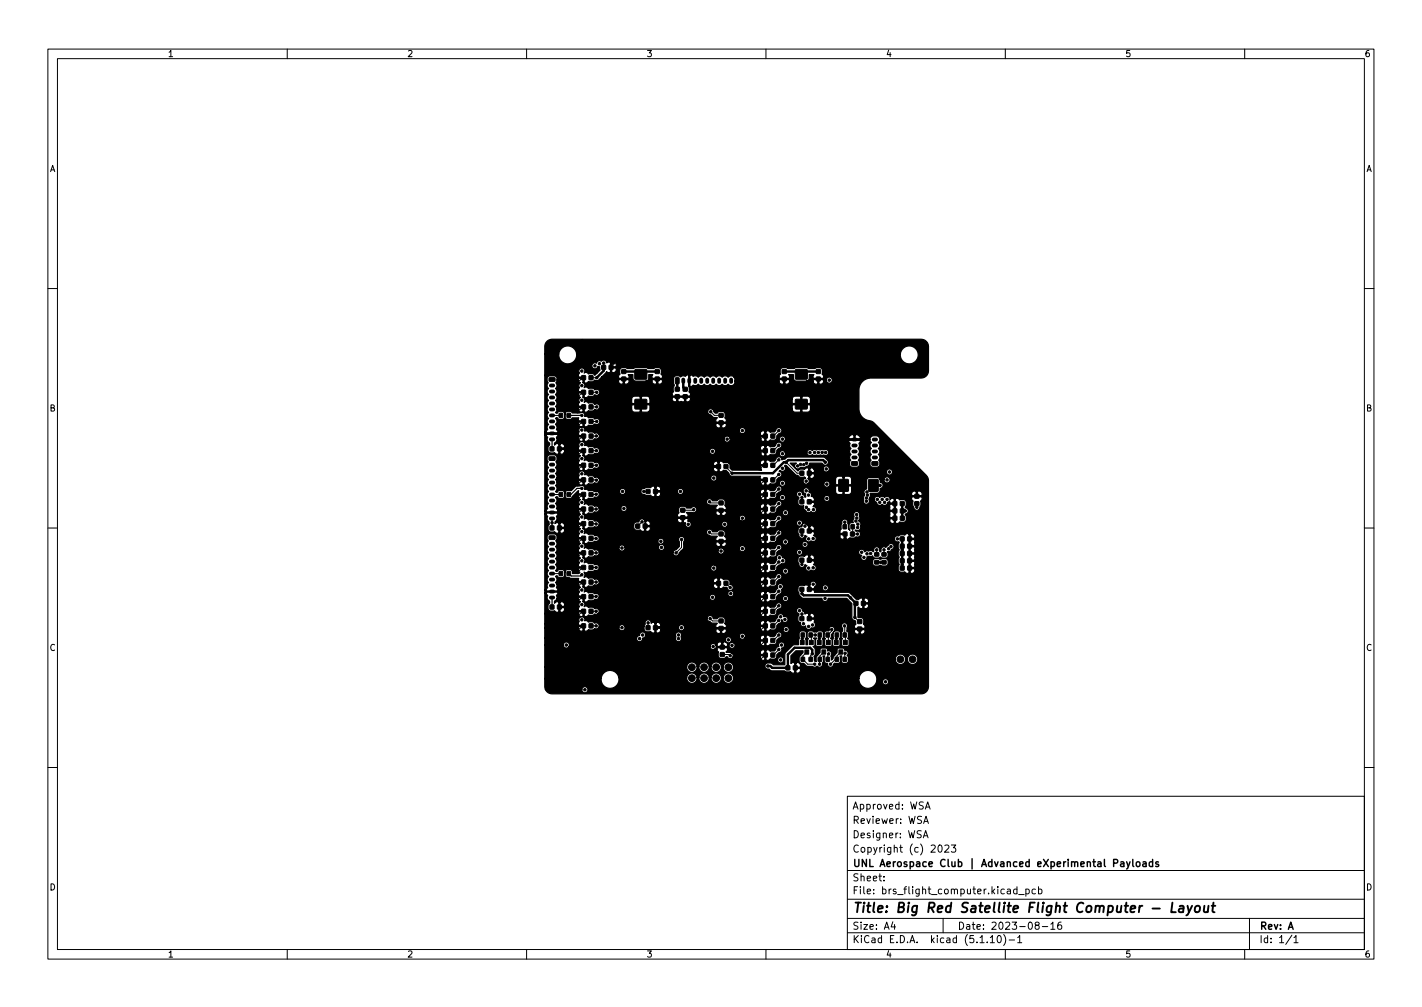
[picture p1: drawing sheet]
<svg xmlns="http://www.w3.org/2000/svg" width="297mm" height="210mm" viewBox="0 0 297 210" stroke-linecap="round" stroke-linejoin="round" font-family="sans-serif">
<defs><g id="words">
<text font-size="2.8" x="178" y="190.6">Title: Big Red Satellite Flight Computer - Layout</text>
<g font-size="2.1">
<text x="178" y="172">Reviewer: WSA</text>
<text x="178" y="169">Approved: WSA</text>
<text x="178" y="178">Copyright (c) 2023</text>
<text x="178" y="175">Designer: WSA</text>
<text x="178" y="184">Sheet:</text>
<text x="178" y="181">UNL Aerospace Club | Advanced eXperimental Payloads</text>
<text x="178" y="186.7">File: brs_flight_computer.kicad_pcb</text>
<text x="178" y="196.9">KiCad E.D.A. kicad (5.1.10)-1</text>
<text x="178" y="194.1">Size: A4</text>
<text x="200" y="194.1">Date: 2023-08-16</text>
<text x="263" y="194.1">Rev: A</text>
<text x="263" y="196.9">Id: 1/1</text>
</g>
<g font-size="1.8">
<text x="35" y="11.9">1</text>
<text x="85" y="11.9">2</text>
<text x="135" y="11.9">3</text>
<text x="185" y="11.9">4</text>
<text x="235" y="11.9">5</text>
<text x="285" y="11.9">6</text>
<text x="10.3" y="35.9">A</text>
<text x="285.3" y="35.9">A</text>
<text x="10.3" y="85.9">B</text>
<text x="285.3" y="85.9">B</text>
<text x="10.3" y="135.9">C</text>
<text x="285.3" y="135.9">C</text>
<text x="10.3" y="185.9">D</text>
<text x="285.3" y="185.9">D</text>
<text x="35" y="199.9">1</text>
<text x="85" y="199.9">2</text>
<text x="135" y="199.9">3</text>
<text x="185" y="199.9">4</text>
<text x="235" y="199.9">5</text>
<text x="285" y="199.9">6</text>
</g>
</g></defs>
<g fill="none" stroke="#000" stroke-width=".21">
<path d="M10 10.2h277v190.1h-277zM12 12.2h273v186.1h-273zM60 10.2v2M110 10.2v2M160 10.2v2M210 10.2v2M260 10.2v2M10 60.2h2M121.9 78.9h-.2l-1.1 1M123.5 78.9h1.2M126.1 76.7h.1M126.1 75.8v.9"/>
<path d="M128.1 75.8l-.5 .5v.4M285 60.2h2M115.3 86.7h1.9M117.2 86.7h.1M121.9 97.1h-.2l-1.1 1.1M121.9 94.1h-.2l-1.1 1M121.9 88h-.2l-1.1 1M121.9 85h-.2l-1.1 1M121.9 81.9h-.2l-1.1 1M121.9 91.1h-.2l-1.1 1M123.5 97.1h1.1M123.5 94.1h1.1"/>
<path d="M123.5 88h1.2M123.5 85h1.2M123.5 81.9h1.2M124.6 91l-1.1 .1M148.5 86l.7 .7h1.4M149.4 97.4h.7M150.6 88.3h-1.4l-.7 .7M151.7 97.4l1.2 1.4M159.9 97.1h-.4l-.8 .8M159.9 94.1h-.4l-.8 .8M159.9 91.1h-.4l-.8 .7M162.7 96l-1.3 1.1"/>
<path d="M162.7 93l-1.3 1.1M162.7 89.9l-1.3 1.2M162.7 99.1l-1.3 1.1M164.2 96.5l2.3 2.3h1M10 110.2h2M115.3 103.3h1.9M115.3 119.8h1.9M117.2 119.8h.1M117.2 103.2v.1M121.9 118.5h-.2l-1.1 1M121.9 115.4h-.4l-.9 .9M121.9 112.4h-.2l-1.1 1"/>
<path d="M121.9 109.3h-.2l-1.1 1.1M121.9 106.3h-.2l-1.1 1M121.9 103.2h-.2l-1.1 1.1M121.9 100.2h-.2l-1.1 1M123.5 118.5h1M123.5 115.4h1M123.5 112.4l1 .1M123.5 109.3l1 .1M123.5 106.3h1M123.5 100.2l1.1 .1M124.5 103.2h-1M133.2 109.8h.1"/>
<path d="M134.1 109l-.9 .8M134.5 102.6h.9M142.4 112.6v1.7l-1.2 1.1M144.9 106.4l-.1 .1h-2.2M148.2 111.1l.4 .4h2M148.2 104.8l.3 .2h2.1M150.6 106.6h-2.1l-.3 .2M150.6 113h-1.9l-.5 .5M159.9 118.5l-1.2 1M159.9 115.4l-1.2 1.1M159.9 112.4h-.3l-.9 .9M159.9 109.3l-1.2 1.1"/>
<path d="M159.9 106.3l-1.2 1M159.9 103.2l-1.2 1.1M159.9 100.2l-1.2 1M162.7 117.3l-1.3 1.2M162.7 114.3l-1.3 1.1M162.7 111.2l-1.3 1.2M162.7 108.2l-1.3 1.1M162.7 105.2l-1.3 1.1M162.7 102.1l-1.3 1.1M167.5 110.9v.9M167.5 117v.9M167.5 103.9v.9"/>
<path d="M168.4 109.2v.2l.6 .6v.9M176.5 109h.1M176.5 109v1M176.5 112.4h.1M176.5 111.5v.9M178.1 110v1.5h1M183.1 117.4h1.6M183.1 114.8v1M184.7 114.8v1M187.5 112.5h1M285 110.2h2M121.9 130.7h-.2l-1.1 1"/>
<path d="M121.9 127.6h-.2l-1.1 1M121.9 124.6h-.2l-1.1 1M121.9 121.5h-.2l-1.1 1M123.5 130.7h1M123.5 127.6h1M123.5 121.5h1M124.5 124.5l-1 .1M135.4 130.1v1M135.4 130v.1M148.3 129.2l.5 .4h1.8M150.6 131.2h-1.8l-.5 .5M150.9 134v1.1"/>
<path d="M150.9 136.7h1.4l.2 .2M151.7 121.8h.1M151.7 121.8l.8 .9M159.8 124.6h.1M159.9 136.8l-1.2 1M159.9 133.7l-1.2 1.2M159.9 124.6h.1M159.9 133.7h.1M159.9 130.7l-1.2 1M159.9 127.6l-1.2 1M159.9 124.6l-1.2 1.1M159.9 121.5l-1.2 1"/>
<path d="M162.7 135.6l-1.3 1.2M162.7 129.5l-1.3 1.2M162.7 126.5l-1.3 1.1M162.7 123.4l-1.3 1.2M162.7 120.4l-1.3 1.1M162.7 132.6l-1.3 1.1M167.5 123.1v.8M167.5 128.2v1M167.7 132.6l-.1 .1v1.4M168.4 121.9l.6 .7v.5M168.5 136.1l-.8 .9v.7l1 1h1.5M169.7 136.5l-.3 .3v.9"/>
<path d="M170.3 132.6h-.9l.1 .1v1.4M171.3 132.6l-.2 .1v1.4M172.1 136.1l-.8 .9-.1 1.7M173.1 136.5l-.2 .2v1M173.7 131.4v.4l-.8 .8 .1 .1v1.4M174.8 132.6l-.1 .1v1.4M175.6 136.1l-.8 .9v.7h-.3l-1 1M176.4 130.7l.2 3.4M176.5 136.4v1.3M178.6 128.9l1 .9M179.6 131.3h-.9l-.9 .9M180.4 126h1.2"/>
<path d="M10 160.2h2M177 166.3h108v32h-108zM192.9 174.9l.5-1.5 .5 1.5M192.9 171.9l.5-1.5 .5 1.5M193 174.5h.7M193.1 171.5h.7M193.3 168.9l.5-1.5 .5 1.5M193.4 168.5h.7M196.1 176.6l.2-.2a.8 .8 0 0 1 .5 .8 .8 .8 0 0 1-.5 .7l-.2-.1-.2-.4zM197.4 176.6l.5-.2 .3 .5-.9 1h.9M198.7 176.4h.9l-.5 .6 .5 .1v.7l-.2 .1-.7-.1M285 160.2h2"/>
<path d="M60 198.3v2M110 198.3v2M160 198.3v2M177 194.8h108M177 191.8h108M177 187.8h108M177 181.8h108M184.6 183.8v.1M184.6 183v.1M186.5 192.5l-.4 1h1M186.9 193v1M197 191.8v3"/>
<path d="M206.9 195.8l.4-.5v1.5M206.9 196.8h.8M208.5 195.4l.1-.1a.8 .8 0 0 1 .6 .8 .8 .8 0 0 1-.6 .7 1 1 0 0 1-.1-1.4zM209.6 195.1a1.72 1.72 0 0 1 0 2.3M210 198.3v2M210.8 196.3h1.1M212.4 185.7l-.4-.1-.3 .3 .2 .7h.5M212.4 185.1v1.5M212.6 195.8l.4-.5v1.5M212.6 196.8h.8M212.8 186.8h1.1M214.3 185.7l.4-.1 .3 .3-.1 .7h-.6"/>
<path d="M214.3 185.6v1.5M216.3 185.7l-.4-.1-.3 .3 .1 .7h.6M216.5 193.2l-.3-.3 .1-.2 .2-.2 .4 .1 .2 .2-.1 .2-.6 .2-.2 .3 .1 .4 .2 .1h.3l.3-.3v-.2l-.3-.3M216.9 185.7l.5-.1 .2 .3-.1 .7h-.6M216.9 185.1v1.5M217.7 193.5h1.2M219.5 193l.4-.5v1.5M219.5 194h.9M221.6 192.5l-.4 .1a1.01 1.01 0 0 0 0 1.4l.5-.1 .1-.5-.3-.3h-.3l-.3 .3M260 198.3v2M261 191.8v6.5M269.9 195.3l-1.3 1.9"/>
<path d="M270.3 195.8l.4-.5v1.5M270.3 196.8h.8"/>
</g>
<path d="M244.9 188.5l-.2 2h.9M246.4 189.2h.8l-.1 1.3M247.2 189.6l-.6 .1a.4 .4 0 0 0-.4 .3 .4 .4 0 0 0 .3 .5l.6-.1M248.1 189.1l.3 1.4M249 189.1l-.9 1.8-.3 .2M249.8 189.3l.1-.1a.5 .5 0 0 1 .8 .3l-.1 .6-.2 .3a.5 .5 0 0 1-.8-.3zM251.6 189.1l-.1 1.3 .5 .1 .3-.2M252.4 189.1l-.1 1.4M253.1 189.1h.8M253.5 188.5l-.2 1.7v.2l.4 .1" fill="none" stroke="#000" stroke-width=".4"/>
<path d="M235.3 179.9l.4 1M236.1 179.9l-.5 1.4-.3 .1M236.6 179.4v1.3l.2 .2M240.8 179.4v1.5M234.1 180h.6l.1 .9M234.8 180.3l-.5 .1-.2 .2 .2 .3h.5M237.4 180.1l.2-.2 .5 .2v.5l-.1 .3h-.4l-.2-.1zM238.8 180h.5l.1 .9M239.4 180.3l-.5 .1-.2 .2 .2 .3h.5M240.8 180l-.5-.1-.2 .3 .1 .7h.6M242 180l-.4-.1-.2 .2 .1 .3 .5 .1v.4h-.6" fill="none" stroke="#000" stroke-width=".3"/>
<g fill="#000" stroke="#000" stroke-width=".21">
<path d="M114.7 78.9h1.2v.6l-1.1 .1zM121.5 78.5h.8v.8h-.8zM123.1 78.5h.7v.8h-.7zM125.7 76.3h.8v.8h-.8zM127.3 76.3h.7v.8h-.7zM129.9 78.7h.8v.8h-.8zM129.9 77.2h.8v.8h-.8zM132.7 77.2h2.3l.1 1.9h-2.4zM136.9 78.7h.8v.8h-.8zM136.9 77.2h.8v.8h-.8zM141.1 78.9l.8 .1-.1 1.1-.7-.1zM163.4 78.7h.8v.8h-.8z"/>
<path d="M163.4 77.2h.8v.8h-.8zM166.2 77.2h2.4v1.9h-2.4zM170.5 78.7h.9v.8h-.9zM170.5 77.2h.9v.8h-.9zM114.9 93.3h.8v.8h-.8zM114.7 95.4h1.2v.6l-1.1 .1zM116.5 93.3h.7v.8h-.7zM116.8 86.3h.7v.9l-.7-.1zM118.5 86.3h.7l-.1 .9-.6-.1zM121.5 93.7h.8v.8h-.8zM121.5 87.6h.8v.8h-.8zM121.5 84.5h.8v.9h-.8z"/>
<path d="M121.5 99.8h.8v.8h-.8zM121.5 81.5h.8v.8h-.8zM121.5 96.7h.8v.9h-.8zM121.5 90.6h.8v.9h-.8zM123.1 93.7h.7v.8h-.7zM123.1 87.6h.7v.8h-.7zM123.1 84.5h.7v.9h-.7zM123.1 99.8h.7v.8h-.7zM123.1 81.5h.7v.8h-.7zM123.1 96.7h.7v.9h-.7zM123.1 90.6h.8v.9h-.8zM132.7 83.4h2.3l.1 1.9-2.4 .1z"/>
<path d="M141.1 82.4h.8v.8h-.8zM141.1 80.9h.8v.7h-.8zM142.7 82.4h.8v.8h-.8zM142.7 80.9h.8v.8h-.8zM149.7 97h.8v.8h-.8zM150.2 87.9h.8v.8h-.8zM150.2 86.3h.8v.8h-.8zM151.3 97h.7v.8h-.7zM159.5 99.8h.8v.8h-.8zM159.5 96.7h.8v.9h-.8zM159.5 93.7h.8v.8h-.8zM159.5 90.6h.8v.9h-.8z"/>
<path d="M161 99.8h.8v.8h-.8zM161 96.7h.8v.9h-.8zM161 93.7h.8v.8h-.8zM161 90.6h.8v.9h-.8zM167.1 98.4h.8v.8h-.8zM166.2 83.4h2.4v1.9l-2.4 .1zM168.7 98.4h.7v.8h-.7zM177.9 96.4h1.1l.1 .7h-1.1zM182.2 96.4h1.1l.1 .7h-1.2zM114.9 109.8h.8v.8h-.8zM114.7 111.9h1.2v.7h-1.1zM116.5 109.8h.7v.8h-.7z"/>
<path d="M116.8 119.3l.7 .1v.8h-.7zM116.8 102.8h.7v.9l-.7-.1zM118.5 119.3l.7 .1-.1 .8h-.6zM118.5 102.8h.7l-.1 .9-.6-.1zM121.5 108.9h.8v.9h-.8zM121.5 105.9h.8v.8h-.8zM121.5 118.1h.8v.8h-.8zM121.5 102.8h.8v.9h-.8zM121.5 115h.8v.8h-.8zM121.5 112h.8v.8h-.8zM123.1 108.9h.7v.9h-.7zM123.1 105.9h.7v.8h-.7z"/>
<path d="M123.1 118.1h.7v.8h-.7zM123.1 102.8h.7v.9h-.7zM123.1 115h.7v.8h-.7zM123.1 112h.7v.8h-.7zM132.8 109.4h.8v.9h-.8zM134.4 109.4h.7v.9h-.7zM135 102.2h.8v.8h-.8zM136.5 102.2h.8v.8h-.8zM142.2 107.7h.8v.8h-.8zM142.2 106.2h.8v.7h-.8zM150.2 112.7h.8v.7h-.8zM150.2 111.1h.8v.8h-.8z"/>
<path d="M150.2 104.6h.8v.8h-.8zM150.2 106.2h.8v.7h-.8zM159.5 115h.8v.8h-.8zM159.5 112h.8v.8h-.8zM159.5 108.9h.8v.9h-.8zM159.5 105.9h.8v.8h-.8zM159.5 102.8h.8v.9h-.8zM159.5 118.1h.8v.8h-.8zM161 115h.8v.8h-.8zM161 112h.8v.8h-.8zM161 108.9h.8v.9h-.8zM161 105.9h.8v.8h-.8z"/>
<path d="M161 102.8h.8v.9h-.8zM161 118.1h.8v.8h-.8zM167.1 110.5h.8v.8h-.8zM167.1 116.6h.8v.8h-.8zM167.1 104.4h.8v.8h-.8zM168.7 110.5h.7v.8h-.7zM168.7 116.6h.7v.8h-.7zM168.7 104.4h.7v.8h-.7zM176.1 109.6h.7v.8h-.7zM176.1 111.1h.8v.8h-.8zM175.2 100.1l2 .1v2.4l-2-.1zM177.7 111.1h.8v.8h-.8z"/>
<path d="M177.8 109.6h.7l-.1 .8h-.6zM181.5 100.1l1.9 .1v2.4l-1.9-.1zM182.7 117.1h.8l.1 .6-.9 .1zM182.7 115.4h.8l.1 .7h-.9zM184.2 117.1h.9v.6l-.8 .1zM184.2 115.4h.9v.7h-.8zM186.5 104.7h.8v.9h-.8zM186.5 106.3h.8v.8h-.8zM186.5 107.8h.8v.8h-.8zM188.1 116.7h.7v.8h-.7zM188.1 115.2h.7v.8h-.7zM188.1 118.2h.7v.8h-.7z"/>
<path d="M188.1 113.6h.7v.8h-.7zM188.1 112.1h.7v.8h-.7zM188.1 104.7h.8v.9h-.8zM188.1 106.3h.8v.8h-.8zM188.1 107.8h.8v.8h-.8zM189.6 116.7h.8v.8h-.8zM189.6 115.2h.8v.8h-.8zM189.6 118.2h.8v.8h-.8zM189.6 113.6h.8v.8h-.8zM189.6 112.1h.8v.8h-.8zM191.1 103.2h.8v.8h-.8zM191.1 104.8h.8v.7h-.8z"/>
<path d="M114.9 126.3h.8v.8h-.8zM116.5 126.3h.7v.8h-.7zM121.5 130.3h.8v.8h-.8zM121.5 121.1h.8v.8h-.8zM121.5 127.2h.8v.8h-.8zM121.5 124.2h.8v.8h-.8zM123.1 130.3h.7v.8h-.7zM123.1 121.1h.7v.8h-.7zM123.1 127.2h.7v.8h-.7zM123.1 124.2h.7v.8h-.7zM135 130.6h.8v.9h-.8zM136.5 130.6h.8v.9h-.8z"/>
<path d="M149.7 121.4h.8v.8h-.8zM150.2 130.8h.8v.8h-.8zM150.2 129.3h.8v.7h-.8zM150.5 134.7h.8v.8h-.8zM150.5 136.3h.8v.7h-.8zM151.3 121.4h.7v.8h-.7zM159.5 136.4h.8v.8h-.8zM159.5 133.3h.8v.8h-.8zM159.5 130.3h.8v.8h-.8zM159.5 127.2h.8v.8h-.8zM159.5 124.2h.8v.8h-.8zM159.5 121.1h.8v.8h-.8z"/>
<path d="M161 136.4h.8v.8h-.8zM161 133.3h.8v.8h-.8zM161 130.3h.8v.8h-.8zM161 127.2h.8v.8h-.8zM161 124.2h.8v.8h-.8zM161 121.1h.8v.8h-.8zM164.2 139h.8v.8h-.8zM165.7 139h.8v.8h-.8zM167.2 133.7h.8v.9h-.8zM167.1 122.6h.8v.9h-.8zM167.1 128.7h.8v.9h-.8zM167.4 137.2l.7 .1-.1 .8h-.7z"/>
<path d="M167.4 132.2h.7l-.1 .8h-.7zM168.1 135.7h.8v.9h-.8zM169.1 133.7h.8v.9h-.8zM168.7 122.6h.7v.9h-.7zM168.7 128.7h.7v.9h-.7zM169 137.2l.7 .1v.8h-.7zM169 132.2h.7v.8h-.7zM170.7 133.7h.8v.9h-.8zM170.9 137.2l.7 .1v.8h-.7zM170.9 132.2h.7v.8h-.7zM171.7 135.7h.8v.9h-.8zM172.6 133.7h.8v.9h-.8z"/>
<path d="M172.6 137.2l.7 .1-.1 .8h-.6zM172.6 132.2h.7l-.1 .8h-.6zM174.3 133.7h.8v.9h-.8zM174.5 137.2l.7 .1-.1 .8h-.6zM174.5 132.2h.7l-.1 .8h-.6zM175.2 135.7h.8v.9h-.8zM176.2 133.7h.8v.9h-.8zM176.1 137.2l.7 .1v.8h-.7zM176.1 132.2h.7v.8h-.7zM178.4 125.6h.8v.8h-.8zM179.2 130.9h.8v.8h-.8zM179.2 129.4h.8v.8h-.8z"/>
<path d="M180 125.6h.7v.8h-.7z"/>
<circle cx="120.6" cy="79.9" r=".25"/>
<circle cx="121.5" cy="77.5" r=".25"/>
<circle cx="121.6" cy="71.1" r=".25"/>
<circle cx="124.3" cy="76.4" r=".25"/>
<circle cx="124.6" cy="77.7" r=".25"/>
<circle cx="124.7" cy="78.9" r=".25"/>
<circle cx="125.2" cy="75.9" r=".25"/>
<circle cx="126.1" cy="75.8" r=".25"/>
<circle cx="128.1" cy="75.8" r=".25"/>
<circle cx="133.9" cy="78.2" r=".25"/>
<circle cx="167.4" cy="78.2" r=".25"/>
<circle cx="173.2" cy="79.4" r=".25"/>
<circle cx="120.6" cy="86" r=".25"/>
<circle cx="120.6" cy="89" r=".25"/>
<circle cx="120.6" cy="98.2" r=".25"/>
<circle cx="120.6" cy="82.9" r=".25"/>
<circle cx="120.6" cy="92.1" r=".25"/>
<circle cx="120.6" cy="95.1" r=".25"/>
<circle cx="121.5" cy="89.8" r=".25"/>
<circle cx="121.5" cy="98.9" r=".25"/>
<circle cx="121.5" cy="86.7" r=".25"/>
<circle cx="121.5" cy="92.8" r=".25"/>
<circle cx="121.5" cy="95.8" r=".25"/>
<circle cx="121.5" cy="83.6" r=".25"/>
<circle cx="121.5" cy="80.5" r=".25"/>
<circle cx="124.6" cy="91" r=".25"/>
<circle cx="124.6" cy="93" r=".25"/>
<circle cx="124.6" cy="86.9" r=".25"/>
<circle cx="124.6" cy="89.9" r=".25"/>
<circle cx="124.6" cy="99.1" r=".25"/>
<circle cx="124.6" cy="80.9" r=".25"/>
<circle cx="124.6" cy="83.9" r=".25"/>
<circle cx="124.6" cy="97.1" r=".25"/>
<circle cx="124.6" cy="96" r=".25"/>
<circle cx="124.6" cy="94.1" r=".25"/>
<circle cx="124.7" cy="81.9" r=".25"/>
<circle cx="124.7" cy="85" r=".25"/>
<circle cx="124.7" cy="88" r=".25"/>
<circle cx="142.6" cy="88.6" r=".25"/>
<circle cx="145.5" cy="96.5" r=".25"/>
<circle cx="145.5" cy="99.7" r=".25"/>
<circle cx="147.7" cy="91.4" r=".25"/>
<circle cx="148.5" cy="89" r=".25"/>
<circle cx="148.5" cy="86" r=".25"/>
<circle cx="148.8" cy="94.2" r=".25"/>
<circle cx="149.1" cy="99.8" r=".25"/>
<circle cx="149.4" cy="97.4" r=".25"/>
<circle cx="149.9" cy="93.8" r=".25"/>
<circle cx="151.9" cy="91.7" r=".25"/>
<circle cx="152.9" cy="98.8" r=".25"/>
<circle cx="153.9" cy="95.2" r=".25"/>
<circle cx="155.1" cy="89.9" r=".25"/>
<circle cx="158.7" cy="94.9" r=".25"/>
<circle cx="158.7" cy="97.9" r=".25"/>
<circle cx="158.7" cy="91.8" r=".25"/>
<circle cx="162.7" cy="96" r=".25"/>
<circle cx="162.7" cy="89.9" r=".25"/>
<circle cx="162.7" cy="93" r=".25"/>
<circle cx="162.7" cy="99.1" r=".25"/>
<circle cx="163.4" cy="97.8" r=".25"/>
<circle cx="163.4" cy="91.7" r=".25"/>
<circle cx="163.4" cy="94.7" r=".25"/>
<circle cx="164.2" cy="96.5" r=".25"/>
<circle cx="166.6" cy="97.3" r=".25"/>
<circle cx="167.2" cy="97" r=".25"/>
<circle cx="167.9" cy="97" r=".25"/>
<circle cx="168.5" cy="96.7" r=".25"/>
<circle cx="169.2" cy="94.5" r=".25"/>
<circle cx="170.2" cy="94.5" r=".25"/>
<circle cx="170.9" cy="94.5" r=".25"/>
<circle cx="171.7" cy="94.5" r=".25"/>
<circle cx="172.4" cy="96.5" r=".25"/>
<circle cx="172.5" cy="94.5" r=".25"/>
<circle cx="172.6" cy="97.9" r=".25"/>
<circle cx="185.8" cy="98.5" r=".25"/>
<circle cx="115.3" cy="109.2" r=".25"/>
<circle cx="120.6" cy="101.2" r=".25"/>
<circle cx="120.6" cy="107.3" r=".25"/>
<circle cx="120.6" cy="110.4" r=".25"/>
<circle cx="120.6" cy="104.3" r=".25"/>
<circle cx="120.6" cy="116.3" r=".25"/>
<circle cx="120.6" cy="119.5" r=".25"/>
<circle cx="120.6" cy="113.4" r=".25"/>
<circle cx="121.5" cy="107.9" r=".25"/>
<circle cx="121.5" cy="111" r=".25"/>
<circle cx="121.5" cy="102" r=".25"/>
<circle cx="121.5" cy="117.1" r=".25"/>
<circle cx="121.5" cy="104.9" r=".25"/>
<circle cx="121.5" cy="114" r=".25"/>
<circle cx="124.5" cy="112.5" r=".25"/>
<circle cx="124.5" cy="115.4" r=".25"/>
<circle cx="124.5" cy="106.3" r=".25"/>
<circle cx="124.5" cy="118.5" r=".25"/>
<circle cx="124.5" cy="109.4" r=".25"/>
<circle cx="124.5" cy="103.2" r=".25"/>
<circle cx="124.6" cy="105.2" r=".25"/>
<circle cx="124.6" cy="108.2" r=".25"/>
<circle cx="124.6" cy="102.1" r=".25"/>
<circle cx="124.6" cy="114.3" r=".25"/>
<circle cx="124.6" cy="100.3" r=".25"/>
<circle cx="124.6" cy="117.3" r=".25"/>
<circle cx="124.6" cy="111.2" r=".25"/>
<circle cx="129.9" cy="113" r=".25"/>
<circle cx="129.9" cy="114.4" r=".25"/>
<circle cx="130" cy="102.6" r=".25"/>
<circle cx="130" cy="101.3" r=".25"/>
<circle cx="130.3" cy="106.2" r=".25"/>
<circle cx="134.1" cy="109" r=".25"/>
<circle cx="134.5" cy="102.6" r=".25"/>
<circle cx="138" cy="106.7" r=".25"/>
<circle cx="138" cy="113" r=".25"/>
<circle cx="138" cy="105.4" r=".25"/>
<circle cx="138.2" cy="114.3" r=".25"/>
<circle cx="140.7" cy="116.2" r=".25"/>
<circle cx="141.2" cy="115.4" r=".25"/>
<circle cx="142.1" cy="102.6" r=".25"/>
<circle cx="142.4" cy="112.6" r=".25"/>
<circle cx="143.8" cy="109.5" r=".25"/>
<circle cx="144.9" cy="106.4" r=".25"/>
<circle cx="148.2" cy="104.8" r=".25"/>
<circle cx="148.2" cy="111.1" r=".25"/>
<circle cx="148.2" cy="106.8" r=".25"/>
<circle cx="148.2" cy="113.5" r=".25"/>
<circle cx="149.1" cy="118.6" r=".25"/>
<circle cx="149.4" cy="119.6" r=".25"/>
<circle cx="150.6" cy="115.1" r=".25"/>
<circle cx="151.4" cy="109.5" r=".25"/>
<circle cx="153.2" cy="119.4" r=".25"/>
<circle cx="155.1" cy="108.2" r=".25"/>
<circle cx="155.1" cy="114.5" r=".25"/>
<circle cx="158.7" cy="116.5" r=".25"/>
<circle cx="158.7" cy="107.3" r=".25"/>
<circle cx="158.7" cy="110.4" r=".25"/>
<circle cx="158.7" cy="113.3" r=".25"/>
<circle cx="158.7" cy="119.5" r=".25"/>
<circle cx="158.7" cy="101.2" r=".25"/>
<circle cx="158.7" cy="104.3" r=".25"/>
<circle cx="162.7" cy="114.3" r=".25"/>
<circle cx="162.7" cy="105.2" r=".25"/>
<circle cx="162.7" cy="111.2" r=".25"/>
<circle cx="162.7" cy="102.1" r=".25"/>
<circle cx="162.7" cy="108.2" r=".25"/>
<circle cx="162.7" cy="117.3" r=".25"/>
<circle cx="162.8" cy="116.5" r=".25"/>
<circle cx="163.4" cy="100.9" r=".25"/>
<circle cx="163.4" cy="103.9" r=".25"/>
<circle cx="163.5" cy="117.1" r=".25"/>
<circle cx="164.1" cy="108.7" r=".25"/>
<circle cx="164.1" cy="119.2" r=".25"/>
<circle cx="164.1" cy="113.2" r=".25"/>
<circle cx="164.1" cy="107.1" r=".25"/>
<circle cx="167" cy="103.2" r=".25"/>
<circle cx="167" cy="115.3" r=".25"/>
<circle cx="167" cy="109.2" r=".25"/>
<circle cx="167.5" cy="103.9" r=".25"/>
<circle cx="167.5" cy="111.8" r=".25"/>
<circle cx="167.5" cy="117.9" r=".25"/>
<circle cx="168.1" cy="109.8" r=".25"/>
<circle cx="168.1" cy="113.7" r=".25"/>
<circle cx="168.4" cy="100.5" r=".25"/>
<circle cx="168.4" cy="109.2" r=".25"/>
<circle cx="168.4" cy="102.5" r=".25"/>
<circle cx="168.4" cy="105.9" r=".25"/>
<circle cx="168.9" cy="103.4" r=".25"/>
<circle cx="168.9" cy="106.4" r=".25"/>
<circle cx="168.9" cy="118.6" r=".25"/>
<circle cx="168.9" cy="112.5" r=".25"/>
<circle cx="169.9" cy="112.5" r=".25"/>
<circle cx="169.9" cy="118.5" r=".25"/>
<circle cx="169.9" cy="106.4" r=".25"/>
<circle cx="172.7" cy="104.1" r=".25"/>
<circle cx="172.7" cy="101.1" r=".25"/>
<circle cx="176.5" cy="109" r=".25"/>
<circle cx="176.5" cy="112.4" r=".25"/>
<circle cx="178.8" cy="108.8" r=".25"/>
<circle cx="178.9" cy="107.4" r=".25"/>
<circle cx="179" cy="108.2" r=".25"/>
<circle cx="179.1" cy="111.5" r=".25"/>
<circle cx="179.2" cy="110.2" r=".25"/>
<circle cx="179.2" cy="109.4" r=".25"/>
<circle cx="180" cy="115.3" r=".25"/>
<circle cx="180.5" cy="116.4" r=".25"/>
<circle cx="181" cy="104.6" r=".25"/>
<circle cx="181" cy="104" r=".25"/>
<circle cx="181.1" cy="102.7" r=".25"/>
<circle cx="181.1" cy="115.6" r=".25"/>
<circle cx="181.2" cy="103.4" r=".25"/>
<circle cx="181.6" cy="111.1" r=".25"/>
<circle cx="181.6" cy="107.2" r=".25"/>
<circle cx="181.9" cy="115.6" r=".25"/>
<circle cx="183.1" cy="114.8" r=".25"/>
<circle cx="183.3" cy="104.3" r=".25"/>
<circle cx="183.8" cy="104.9" r=".25"/>
<circle cx="183.8" cy="101.3" r=".25"/>
<circle cx="184" cy="117.4" r=".25"/>
<circle cx="184.3" cy="104.3" r=".25"/>
<circle cx="184.7" cy="114.8" r=".25"/>
<circle cx="184.8" cy="104.9" r=".25"/>
<circle cx="185.3" cy="104.3" r=".25"/>
<circle cx="185.3" cy="100.2" r=".25"/>
<circle cx="185.5" cy="111.1" r=".25"/>
<circle cx="185.5" cy="107.2" r=".25"/>
<circle cx="185.6" cy="114.6" r=".25"/>
<circle cx="186.1" cy="114.1" r=".25"/>
<circle cx="187.5" cy="112.5" r=".25"/>
<circle cx="188.5" cy="114.8" r=".25"/>
<circle cx="188.5" cy="117.9" r=".25"/>
<circle cx="189.1" cy="106.7" r=".25"/>
<circle cx="191.5" cy="105.9" r=".25"/>
<circle cx="118.3" cy="134.7" r=".25"/>
<circle cx="120.6" cy="125.6" r=".25"/>
<circle cx="120.6" cy="122.5" r=".25"/>
<circle cx="120.6" cy="128.6" r=".25"/>
<circle cx="120.6" cy="131.7" r=".25"/>
<circle cx="121.5" cy="126.2" r=".25"/>
<circle cx="121.5" cy="123.2" r=".25"/>
<circle cx="121.5" cy="120" r=".25"/>
<circle cx="121.5" cy="129.4" r=".25"/>
<circle cx="121.8" cy="133.6" r=".25"/>
<circle cx="124.5" cy="121.5" r=".25"/>
<circle cx="124.5" cy="124.5" r=".25"/>
<circle cx="124.5" cy="130.7" r=".25"/>
<circle cx="124.5" cy="127.6" r=".25"/>
<circle cx="124.6" cy="123.4" r=".25"/>
<circle cx="124.6" cy="126.5" r=".25"/>
<circle cx="124.6" cy="120.4" r=".25"/>
<circle cx="124.6" cy="129.5" r=".25"/>
<circle cx="129.9" cy="131.1" r=".25"/>
<circle cx="133.6" cy="133.3" r=".25"/>
<circle cx="134.2" cy="132.6" r=".25"/>
<circle cx="135.4" cy="130" r=".25"/>
<circle cx="141.7" cy="132.6" r=".25"/>
<circle cx="141.7" cy="133.3" r=".25"/>
<circle cx="142.4" cy="131.1" r=".25"/>
<circle cx="144.5" cy="139.3" r=".7"/>
<circle cx="146.6" cy="121.7" r=".25"/>
<circle cx="146.6" cy="134.4" r=".25"/>
<circle cx="147.1" cy="139.3" r=".7"/>
<circle cx="148.3" cy="131.7" r=".25"/>
<circle cx="148.3" cy="129.2" r=".25"/>
<circle cx="148.8" cy="124.7" r=".25"/>
<circle cx="149" cy="135" r=".25"/>
<circle cx="149.6" cy="139.3" r=".7"/>
<circle cx="150.9" cy="134" r=".25"/>
<circle cx="152.1" cy="139.3" r=".7"/>
<circle cx="152.1" cy="133.6" r=".25"/>
<circle cx="152.5" cy="122.7" r=".25"/>
<circle cx="152.5" cy="136.9" r=".25"/>
<circle cx="152.7" cy="123.9" r=".25"/>
<circle cx="152.9" cy="134.7" r=".25"/>
<circle cx="155.1" cy="132.8" r=".25"/>
<circle cx="158.7" cy="122.5" r=".25"/>
<circle cx="158.7" cy="125.7" r=".25"/>
<circle cx="158.7" cy="128.6" r=".25"/>
<circle cx="158.7" cy="134.9" r=".25"/>
<circle cx="158.7" cy="137.8" r=".25"/>
<circle cx="158.7" cy="131.7" r=".25"/>
<circle cx="160.4" cy="139.1" r=".25"/>
<circle cx="162.7" cy="129.5" r=".25"/>
<circle cx="162.7" cy="135.6" r=".25"/>
<circle cx="162.7" cy="132.6" r=".25"/>
<circle cx="162.7" cy="126.5" r=".25"/>
<circle cx="162.7" cy="120.4" r=".25"/>
<circle cx="162.7" cy="123.4" r=".25"/>
<circle cx="163" cy="122.5" r=".25"/>
<circle cx="163.1" cy="128.8" r=".25"/>
<circle cx="163.1" cy="137.8" r=".25"/>
<circle cx="163.3" cy="134.7" r=".25"/>
<circle cx="163.8" cy="126.7" r=".25"/>
<circle cx="164" cy="129.3" r=".25"/>
<circle cx="164.1" cy="125" r=".25"/>
<circle cx="164.2" cy="131.4" r=".25"/>
<circle cx="167" cy="127.5" r=".25"/>
<circle cx="167.5" cy="128.2" r=".25"/>
<circle cx="167.5" cy="123.9" r=".25"/>
<circle cx="167.6" cy="133.3" r=".25"/>
<circle cx="167.8" cy="130.2" r=".25"/>
<circle cx="168.4" cy="121.9" r=".25"/>
<circle cx="168.9" cy="130.8" r=".25"/>
<circle cx="169.7" cy="136.5" r=".25"/>
<circle cx="169.7" cy="130.5" r=".25"/>
<circle cx="169.9" cy="122" r=".25"/>
<circle cx="170.2" cy="138.7" r=".25"/>
<circle cx="170.3" cy="132.6" r=".25"/>
<circle cx="171.1" cy="133.3" r=".25"/>
<circle cx="171.2" cy="138.7" r=".25"/>
<circle cx="172.3" cy="125" r=".25"/>
<circle cx="172.4" cy="122.7" r=".25"/>
<circle cx="173" cy="131.4" r=".25"/>
<circle cx="173.1" cy="136.5" r=".25"/>
<circle cx="173.5" cy="138.7" r=".25"/>
<circle cx="173.7" cy="131.4" r=".25"/>
<circle cx="174.7" cy="133.3" r=".25"/>
<circle cx="176.4" cy="130.7" r=".25"/>
<circle cx="176.5" cy="136.4" r=".25"/>
<circle cx="177.7" cy="124.8" r=".25"/>
<circle cx="177.8" cy="132.2" r=".25"/>
<circle cx="178.6" cy="128.9" r=".25"/>
<circle cx="181.6" cy="126" r=".25"/>
<circle cx="188.1" cy="137.7" r=".7"/>
<circle cx="190.6" cy="137.7" r=".7"/>
<circle cx="117.5" cy="143.6" r=".25"/>
<circle cx="122.2" cy="144" r=".25"/>
<circle cx="144.5" cy="141.6" r=".7"/>
<circle cx="147.1" cy="141.6" r=".7"/>
<circle cx="149.6" cy="141.6" r=".7"/>
<circle cx="152.1" cy="141.6" r=".7"/>
<circle cx="185" cy="142.4" r=".25"/>
<circle cx="190.1" cy="142.4" r=".25"/>
</g>
<g fill="none" stroke="#000" stroke-width=".8">
<path d="M142.7 79.2v.5M144 79.2v.5M145.2 79.2v.5M146.5 79.2v.5M147.7 79.2v.5M149 79.2v.5M150.2 79.2v.5M151.5 79.2v.5M152.7 79.2v.5M115.1 91.7h.5M115.1 99.5h.5M115.1 98.3h.5"/>
<path d="M115.1 97h.5M115.1 90.5h.5M115.1 89.2h.5M115.1 88h.5M115.1 86.7h.5M115.1 85.5h.5M115.1 84.2h.5M115.1 83h.5M115.1 81.7h.5M115.1 80.5h.5M178.2 91.8h.5M178.2 93h.5"/>
<path d="M178.2 94.3h.5M178.2 95.5h.5M182.5 91.8h.5M182.5 93h.5M182.5 94.3h.5M182.5 95.5h.5M115.1 108.3h.5M115.1 107h.5M115.1 105.8h.5M115.1 104.5h.5M115.1 103.3h.5M115.1 102h.5"/>
<path d="M115.1 100.8h.5M115.1 119.8h.5M115.1 118.5h.5M115.1 117.3h.5M115.1 116h.5M115.1 114.8h.5M115.1 113.5h.5M115.1 124.8h.5M115.1 123.5h.5M115.1 122.3h.5M115.1 121h.5"/>
</g>
<g fill="none" stroke="#000" stroke-width=".51">
<path d="M126.1 76.7v.7l-1.4 1.5M130.3 77.6h3l.6 .6 .5-.6h2.9M141.5 79.5v1.8M142.7 79.5v1.4l.4 .4M163.8 77.6h3l.6 .6 .6-.6h2.9M172.4 96.5l-.4-.4h-7.3l-.5 .4h-.5l-2.2 2.3h-8.6M182.4 101.3h1.4M188.5 112.5v6.1M188.5 108.2h.1M188.5 105.2v3M188.5 106.7h.6M191.5 105.2v.7"/>
<path d="M167.5 123.9l.4 .4h9.2l1.7 1.7-.2 .2v2.7M169.7 136.5v-.8l-.5-.5h-3.2l-1.4 1.5v2.7h-3.3l-.4-.3h-.5M177.7 124.8h.1"/>
</g>
<path d="M115.3 91.7v2M118.8 86.7h2.7M115.3 108.3v1.9M115.3 110.2h.1M118.8 119.8l.5 .5h2l.2-.3M121.5 102h-1l-1.2 1.2h-.5M115.3 126.7h.1M115.3 124.8v1.9" fill="none" stroke="#000" stroke-width=".25"/>
<path d="M114.2 71.3l.5-.3 .6-.2h77.1l.9 .3 .4 .4 .2 .5 .1 5.4a1.53 1.53 0 0 1-1.6 1.5h-10.5l-1 .2-.8 .6-.6 1.2-.1 4.5 .3 1.1 .6 .8 2.3 1 10.9 11 .4 .7 .1 43.3-.2 .6-.3 .5-.5 .4-.6 .1h-77.1l-.8-.3-.6-.7h7.6v.2a.64 .64 0 0 0 1 .5 .64 .64 0 0 0 0-1.1 .64 .64 0 0 0-1 .4h-7.6l-.1-2.2h11.8a1.87 1.87 0 0 0 1.9 2 1.87 1.87 0 0 0 1.8-2.2h14.1v.2a1.09 1.09 0 0 0 1.2 1 1.09 1.09 0 0 0 1-1.2h.4v.2a1.09 1.09 0 0 0 1.2 1 1.09 1.09 0 0 0 .9-1.2h.4v.2a1.09 1.09 0 0 0 1.2 1 1.09 1.09 0 0 0 1-1.2h.4v.2a1.08 1.08 0 0 0 1.1 1 1.08 1.08 0 0 0 1-1h26.2v.3a1.87 1.87 0 0 0 1.8 1.7 1.87 1.87 0 0 0 1.9-1.4h1.2v.1a.64 .64 0 0 0 1 .5 .64 .64 0 0 0 0-1.1 .64 .64 0 0 0-1 .5h-1.2l.1-.3a1.88 1.88 0 0 0-1.7-2 1.88 1.88 0 0 0-2.1 1.7h-26.2v-.2a1.09 1.09 0 0 0-1.1-1 1.09 1.09 0 0 0-1 1h-.4l-.1-.2a1.09 1.09 0 0 0-1.1-.8 1.09 1.09 0 0 0-1 1h-.4v-.2a1.09 1.09 0 0 0-1.1-.8 1.09 1.09 0 0 0-1 1h-.4v-.2a1.09 1.09 0 0 0-1.2-.8 1.09 1.09 0 0 0-1 1h-14.1l-.1-.2a1.88 1.88 0 0 0-2-1.3 1.88 1.88 0 0 0-1.6 1.7h-11.8v-2.5h29.6v.2a1.09 1.09 0 0 0 1.2 1 1.09 1.09 0 0 0 1-1.2h.4v.2a1.09 1.09 0 0 0 1.2 1 1.09 1.09 0 0 0 .9-1.2h.4v.2a1.09 1.09 0 0 0 1.2 1 1.09 1.09 0 0 0 1-1.2h.4v.2a1.08 1.08 0 0 0 1.2 1 1.08 1.08 0 0 0 .9-1.3h6.6l.2 .5 .6 .1 .6 .4h2.7l.5 .2 .7-.1a.56 .56 0 0 0 .9 .2v-.8h.3v.8l.1 .2a.62 .62 0 0 0 .7-.3 .62 .62 0 0 0 0-.7h-1.1v-1.1h.3v.8h.8l.1-.1a.61 .61 0 0 0-.2-.7 .61 .61 0 0 0-.7 0l-.6-.2-.5 .2v-1.6l1.1-1h1.4v.4l-.7 .9v1.1l.4 .2h.5l.6 .6h1.2a.63 .63 0 0 0 1 0 .64 .64 0 0 0 .8 .1 .64 .64 0 0 0 .3-.8l.2-.5-.1-.9h.4l-.2 .3v.6a.61 .61 0 0 0 .8 .6 .64 .64 0 0 0 .5 .8 .64 .64 0 0 0 .7-.6l.3-.2h.7l.4-.2 .1-.9-.1-.4h.4l-.2 .3v.6a.58 .58 0 0 0 .6 .6l.8-.2 .1-.7h9.8v.2a1.09 1.09 0 0 0 1.2 .9 1.09 1.09 0 0 0 1-1.1h.3v.2a1.09 1.09 0 0 0 1.7 .8 1.09 1.09 0 0 0 0-1.9 1.09 1.09 0 0 0-1.7 .9h-.3l-.1-.3a1.09 1.09 0 0 0-1.1-.7 1.09 1.09 0 0 0-1 1h-9.8v-.4l-.3-.3a.64 .64 0 0 0 .2-.8 .64 .64 0 0 0-.7-.3v-.3l-.3-.2-1.1 .1-.1 .2v.7l-.8 .8-.1 .4-.3 .3v-.4a.54 .54 0 0 1 0-.8 .64 .64 0 0 0-.8-.7l-.1-.4-.2-.2-1.1 .1-.2 .2v.7l-.8 .9v.9l-.4-.1-.1-1 .3-.4v-.9l-.5-.7 .5-.3v-1.1l-.4-.3 .1-.1h.5l-.1 .4v1.1l.3 .3h.9l.3-.3v-1l-.1-.4 .2-.3v-.7l.2 .8 .2 .3-.1 .2v1l.2 .3 1 .1 .3-.2v-1.2l-.3-.3 .2-.3v-.6l.4-.4v1.1l-.2 .6 .1 1.2 .3 .1 1.1-.1 .1-1.3a.29 .29 0 0 1-.2-.3 .29 .29 0 0 1 .3-.2l.1-.8v.7l.3 .4-.2 .3 .1 1.2h1.2l.3-.2v-1l-.4-.4 .2-.3v-.7l-.3-.5h1.6v.1a.59 .59 0 0 0 1 .4v-.8h.2v.8l.2 .1a.61 .61 0 0 0 .6-.2 .61 .61 0 0 0 0-.7h-1.9l-.1 .3h-1.6l.1-.8a.64 .64 0 0 0-.3-.9 .64 .64 0 0 0-.8 .2 .64 .64 0 0 0 .1 .9v.6l-.4 .5a.58 .58 0 0 0-.6-.6h-.5l-.4 .3a.66 .66 0 0 0 .2-.9 .66 .66 0 0 0-.9-.2 .66 .66 0 0 0-.3 .8h-.4a.58 .58 0 0 0-.6 .6l-.3-.5-.7-.1a1.38 1.38 0 0 1-1.5 0l-.7 .1-.3 .4v.8l.3 .4-.2 .2v1h-.3v-1a.29 .29 0 0 1-.2-.3 .29 .29 0 0 1 .2-.2v-1.1l-.4-.3h-.5a.58 .58 0 0 0-.6 .6l.1 .8-.2 .5v1l-1.2 .1-1.6 1.7-.1 2.4h-2.3l-.4-.3-.9-.1-.4 .3-.1 .4h-6.6a1.08 1.08 0 0 0-1.1-.9 1.08 1.08 0 0 0-1 1h-.4l-.1-.2a1.09 1.09 0 0 0-1.1-.8 1.09 1.09 0 0 0-1 1h-.4v-.2a1.09 1.09 0 0 0-1.1-.8 1.09 1.09 0 0 0-1 1h-.4v-.2a1.09 1.09 0 0 0-1.2-.8 1.09 1.09 0 0 0-1 1h-29.6v-4.6h3.9v.1a.64 .64 0 0 0 .5 .6 .64 .64 0 0 0 .7-.4h29.4v.2a.64 .64 0 0 0 1 .5h.5l.3 .5-.1 .9 .3 .4 .9 .1 .5-.4h.2a.63 .63 0 0 0 .6 .4 .63 .63 0 0 0 .6-.3h5.7v.2a.58 .58 0 0 0 1 .3v-.8h-.8l-.2 .3h-5.7a.64 .64 0 0 0-.4-.9h6.1l.2 .3h.8v-.8h.2v1.9l.2 .2 .5-.2h1.7a.64 .64 0 0 0 .9 .7 .64 .64 0 0 0 .2-1.1 .64 .64 0 0 0-1 .3l-.1 .1h-1.7l.2-.2 .9 .1a.71 .71 0 0 0 .5-.9l.4-.4a.64 .64 0 0 0 .5-1 .64 .64 0 0 0 .7-.7 .64 .64 0 0 0-.9-.5 .64 .64 0 0 0-.3 .9 .63 .63 0 0 0-.6 .6 1.04 1.04 0 0 1-1.1 .4l-.8-.3a.5 .5 0 0 1-.8 0 .64 .64 0 0 0-.6 .6h-6.1l-1.1-.2a.56 .56 0 0 0 .2-.9h-1.9l-.1 .4h-.5l.1-.1a.63 .63 0 0 0 .1-.8h.3l.1 .3h.8v-.8h.3v.8h.8l.2-.3h.3v.1a.64 .64 0 0 0 .9 .5 .64 .64 0 0 0 0-1.1h5.6v.1a.58 .58 0 0 0 1 .4v-.8h-.8l-.2 .3h-5.6a.64 .64 0 0 0-.9 .5h-.3a.6 .6 0 0 0-.3-.6 .6 .6 0 0 0-.7 .1l-.4-.2a.67 .67 0 0 0-.8 .7l-.3-.1a.64 .64 0 0 0-.7-.2 .64 .64 0 0 0-.5 .5h-29.4a.64 .64 0 0 0-.5-.8 .64 .64 0 0 0-.7 .5h-3.9v-1.3h19.2v.1a.64 .64 0 0 0 .7 .6 .64 .64 0 0 0 .5-.8 .63 .63 0 0 0 .7-.7h6.2l.1 .4a.68 .68 0 0 0 .2 1 .68 .68 0 0 0 .9-.4h9.2v.2a.64 .64 0 0 0 1 .4 .64 .64 0 0 0 0-1 .64 .64 0 0 0-1 .4h-9.2l-.1-.5 .1-.2h12.1a.64 .64 0 0 0 .4 .6 .64 .64 0 0 0 .8-.1h3.2l.2 .3h.8v-.8h.2v1.9l.3 .1 .6-.3 .9 .1a.71 .71 0 0 0 .5-.9l.4-.5a.64 .64 0 0 0 .6-.7 .64 .64 0 0 0-.6-.6 .64 .64 0 0 0-.6 .7 1.04 1.04 0 0 1-1.1 .3l-.8-.3a.5 .5 0 0 1-.8 0 .64 .64 0 0 0-.6 .7l-3.2-.1a.64 .64 0 0 0-.3-1 .64 .64 0 0 0-.9 .6h-12.1a.64 .64 0 0 0-.4-.8 .64 .64 0 0 0-.8 .5h-6.2l-.1-.1a.64 .64 0 0 0-.7-.4 .64 .64 0 0 0-.5 .7 .63 .63 0 0 0-.6 .6h-19.2v-2.1h7v.1a.58 .58 0 0 0 1 .3v-.8h-.8l-.2 .4h-7v-1h7l.2 .4h1.1l-.1 1 .2 .2 .4-.1 .3-.3 .9 .1 .4-.3a.63 .63 0 0 0 .9-.2h4.2v.1a.64 .64 0 0 0 .8 .6 .64 .64 0 0 0 .4-.9h4v.5a.61 .61 0 0 0 .6 .6l.8-.1a.56 .56 0 0 0 .9 .2v-.8h.2v.8l.2 .2a.62 .62 0 0 0 .7-.3 .62 .62 0 0 0-.1-.7h-1v-.2h4.9v.1a.63 .63 0 0 0 .9 .5h6.9v.2a.59 .59 0 0 0 1 .3v-.8h.2v.8l.2 .2a.61 .61 0 0 0 .7-.3 .61 .61 0 0 0 0-.7h-1.9l-.2 .3h-6.9l.4-.4h15.8v.1a.58 .58 0 0 0 1 .3v-.8h-.8l-.2 .4-15.8-.1a.64 .64 0 0 0-.6-.7 .64 .64 0 0 0-.7 .6h-4.9v-.9h.2v.8h.8l.2-.1a.61 .61 0 0 0-.2-.7 .61 .61 0 0 0-.8 0l-.5-.2-.5 .2a.64 .64 0 0 0-.7-.7 .64 .64 0 0 0-.5 .9l-.3 .5h-4a.64 .64 0 0 0-.7-.4 .64 .64 0 0 0-.5 .6h-4.2a.67 .67 0 0 0-.1-.8 .67 .67 0 0 0-.8-.1l-.4-.3-.9 .1-.3-.3h-.5v-.5h25.6a.63 .63 0 0 0 .6 .7l.4 .3h1.1l-.3 .5 .2 .5h1.9a.56 .56 0 0 0-.2-.9h7.4l.2 .4h.8v-.9h.2v1.9l.2 .2 .4-.1 .3-.3 .8 .1 .4-.1h1.5a.64 .64 0 0 0 .8 .6 .64 .64 0 0 0 .2-1 .64 .64 0 0 0-1 .3v.1h-1.5l.2-.8 .4-.4a.67 .67 0 0 0 .6-.8 .64 .64 0 0 0 .8 .6 .64 .64 0 0 0 .5-.8 .64 .64 0 0 0-.9-.4 .67 .67 0 0 0-.8-.7 .67 .67 0 0 0-.5 .9l-.2 .1a.83 .83 0 0 1-1.1 .7l-.2 .1a.56 .56 0 0 0-.9-.2l-.4-.1a.66 .66 0 0 0-.8 .6h-7.4l.1-.8a.61 .61 0 0 0-.6-.6l-.8 .1-.3 .3-.8-.1a.64 .64 0 0 0-.6-.6 .64 .64 0 0 0-.7 .6l-25.7-.1a.64 .64 0 0 0-.8-.1 .64 .64 0 0 0-.2 .9l-.2 .4h-7v-2.1h7v.1a.58 .58 0 0 0 1 .4v-.8h-.8l-.2 .3h-7v-4.3h.3l.3 .5-.1 .2a.78 .78 0 0 0 .5 1v.4l-.3 .5v.6a.61 .61 0 0 0 .6 .6l.7-.1a.56 .56 0 0 0 .9 .2v-.8h.3v.8l.1 .2a.62 .62 0 0 0 .7-.3 .62 .62 0 0 0 0-.7h-1.1v-1.1h.3v.8h.8l.1-.1a.61 .61 0 0 0-.2-.7 .61 .61 0 0 0-.7 0l-.7-.2-.5 .4v-.5l.5-.4h4.5l.1 .3 .3 .3a.75 .75 0 0 0-.2 1l-.2 .5 .2 .3h1.1l-.1 1.1a.71 .71 0 0 0 1-.2l.8 .1 .4-.3 .4 .1 .3-.2h33.9a.59 .59 0 0 0 .3 .6 .59 .59 0 0 0 .7-.1v-.8h-.8l-.2 .3-33.8-.1a.63 .63 0 0 0-.1-.8h33.9l.2 .3h.8v-.8h.2v1.9l.3 .1 .6-.3 .9 .1a.71 .71 0 0 0 .5-.9l.1-.2h4a.66 .66 0 0 0 .5 .7v.3l-.2 .4v.7l.1 .3 .4 .2a.64 .64 0 0 0 .3 .8 .64 .64 0 0 0 .8-.1 .67 .67 0 0 0 .4 .7 .67 .67 0 0 0 .9-.3 .68 .68 0 0 0 .7-.4 .68 .68 0 0 0-.2-.8v-.5l-.1-.1h-1.1v-1.1h.3v.8h.8l.1-.1a.61 .61 0 0 0-.2-.7 .61 .61 0 0 0-.7 0l-.6-.2-.5 .2-.1-.4a.63 .63 0 0 1-.5-.7 .64 .64 0 0 0-.7-.2 .64 .64 0 0 0-.4 .5h-4l.3-.3a.64 .64 0 0 0 .6-.6 .64 .64 0 0 0-.6-.7 .64 .64 0 0 0-.6 .7 1.04 1.04 0 0 1-1.1 .3l-.8-.3a.5 .5 0 0 1-.8 0 .64 .64 0 0 0-.6 .7h-33.9l-.3-.2-.4 .1-.4-.3-.9 .1-.4-.4-.5 .1a.64 .64 0 0 0-.3-1l.1-.9h-.8l-.2 .4h-4.5l-.1-.8 .4-.4-.2-.3h-2.2l-.4 .2v-.6l.4 .2h2.2l.2-.3-.4-.4 .1-.7h4.5l.1 .4 .3 .2a.75 .75 0 0 0-.2 1.1l-.2 .4 .2 .4h1.1l-.1 1a.71 .71 0 0 0 1-.1h.8l.5-.3a.63 .63 0 0 0 .8-.5h23.1v.2a.64 .64 0 0 0 .5 .5 .64 .64 0 0 0 .7-.2h9.4v.1a.58 .58 0 0 0 1 .3v-.8h-.8l-.2 .4-9.4-.1a.64 .64 0 0 0-.4-.9 .64 .64 0 0 0-.8 .5h-23a.64 .64 0 0 0-.6-.7h27.4v.1a.64 .64 0 0 0 .6 .6 .64 .64 0 0 0 .7-.5h5.5l.2 .4h.8v-.9h.2v1.9l.2 .2 .4-.1 .3-.2h1l.4-.5h1.1a.64 .64 0 0 0 .9 .7 .64 .64 0 0 0 .2-1.1 .64 .64 0 0 0-1 .3l-.1 .1h-1.1v-.4l.4-.4a.76 .76 0 0 0 .6-1.1l.3-.2h3.1l.2 1.4 .7 .7h4.1a.64 .64 0 0 0 .6 .7 .64 .64 0 0 0 .7-.7h3.9l1.1 1.1-.1 3 .3 .4 .5 .3 .1 .6a.56 .56 0 0 0-.2 .9h1.9l.2-.2-.1-.4-.3-.3v-1.1l-.4-.2-.7-.1v-2.1l.9 .3 .1-.2v-.8h.3v.8a.58 .58 0 0 0 .8 0 .58 .58 0 0 0 0-.8h-1.1v-1.1h.3v.9h.8l.1-.2a.61 .61 0 0 0-.2-.7 .61 .61 0 0 0-.7 0l-.6-.1-.6 .3-.5-.1-1.5-1.4h-7.2v-.4l-.1-.1h-1.1v-1.1h.3v.8h.8l.1-.2h1.7v.1a.64 .64 0 0 0 .9 .5 .64 .64 0 0 0 0-1.1 .64 .64 0 0 0-.9 .5l-1.7-.1a.67 .67 0 0 0 .4-.9 .67 .67 0 0 0-.8-.3 .67 .67 0 0 0-.5 .7l-.6-.2-.6 .4-.8-.1-.4 .3-.1 .3h-3.1a.64 .64 0 0 0-.6-1 .64 .64 0 0 0-.5 1l-.8 .9-.8 .1-.3-.3h-.4a.5 .5 0 0 1-.8 0 .64 .64 0 0 0-.6 .6l-5.5-.1a.64 .64 0 0 0-.6-.7 .64 .64 0 0 0-.7 .6h-27.4a.54 .54 0 0 1-.8-.2l-.9 .1-.4-.3-.5 .1a.64 .64 0 0 0-.3-1l.1-.9h-.8l-.2 .3h-4.5l-.3-.4a.78 .78 0 0 0 0-1.2l.4-.2 .4 .4h.8l.3-.3v-.8l.1 .5a.67 .67 0 0 0 .9 .6l.4 .2h1.6l-.1 .4 .2 .2h1v1.1l.2 .1h.4l.3-.3 .8 .1 .4-.1h24.9a.59 .59 0 0 0 .3 .5 .59 .59 0 0 0 .7-.1v-.8h-.8l-.2 .4h-24.9l.1-.2h.1a.64 .64 0 0 0 .7-.1 .64 .64 0 0 0 .1-.7h23.9l.2 .4h.8v-.9h.2v1.9l.4 .2 .5-.3 .8 .1a.65 .65 0 0 0 .7 .6 .65 .65 0 0 0 .6-.7 .65 .65 0 0 0-.7-.6h6.3v.1a.58 .58 0 0 0 1 .4v-.8h-.8l-.2 .3h-6.3v-.6l-.3-.3h6.6l.2 .3h.8v-.8h.2v1.9l.3 .1 .6-.3 .9 .1a.71 .71 0 0 0 .5-.9l.4-.5a.64 .64 0 0 0 .6-.6 .64 .64 0 0 0-.6-.6 .64 .64 0 0 0-.6 .6 1.04 1.04 0 0 1-1.1 .3l-.8-.3a.5 .5 0 0 1-.8 0 .64 .64 0 0 0-.6 .7l-7.7-.1-.3-.3h-.4a.5 .5 0 0 1-.7 0 .64 .64 0 0 0-.7 .6l-23.9-.1a.73 .73 0 0 0-.9-.3l-.4-.2-.9 .1-.4-.4-.5 .2 .2-.5-.2-.7a.71 .71 0 0 0 1-.1h.8l.4-.3a.64 .64 0 0 0 1-.5h23.3v.2a.64 .64 0 0 0 .4 .5 .64 .64 0 0 0 .7-.2h9.2v.1a.58 .58 0 0 0 1 .3v-.8h-.8l-.2 .4-9.1-.1a.64 .64 0 0 0-.4-.9h9.5l.2 .4h.8v-.9h.2v1.9l.2 .2 .4-.1 .3-.2h.8l.4-.1h1.3a.64 .64 0 0 0 .9 .6 .64 .64 0 0 0 .2-1 .64 .64 0 0 0-1 .3l-.1 .1h-1.3l.2-.8 .4-.4 .6-.3a.64 .64 0 0 0 .7-.2 .64 .64 0 0 0 0-.8h2.7v.6l.1 .3a.66 .66 0 0 0 .6 .9 .66 .66 0 0 0 .7-.6l.4 .2a.64 .64 0 0 0 0 1 .64 .64 0 0 0 .9-.1 .64 .64 0 0 0 1-.2 .64 .64 0 0 0-.5-.9l.2-.3v-.4h12.2v.6l.3 .3 .9 .1 .3-.2 1.1 .2 .5-.3 .1-.7a.58 .58 0 0 0-.6-.6l-1.1 .2-.9-.2a.58 .58 0 0 0-.6 .6l-13.4-.1v-1.1h.3v.8h.8l.1-.1a.61 .61 0 0 0-.2-.7 .61 .61 0 0 0-.7 0l-.6-.2-.6 .4-.8-.1-.4 .3-.1 .3h-2.7l-.6-.3a.64 .64 0 0 0-.8-.5 .64 .64 0 0 0-.3 .9l-.1 .1a.83 .83 0 0 1-1.1 .7l-.2 .1a.56 .56 0 0 0-.9-.2l-.4-.1a.66 .66 0 0 0-.8 .6h-9.5a.64 .64 0 0 0-.8 .5h-23.3a.68 .68 0 0 0-1-.6l-.4-.3-.9 .1-.4-.3-.5 .1a.64 .64 0 0 0-.3-1l.1-.9h-.8l-.2 .1a.67 .67 0 0 0 .5 .8l-.2 .1a.82 .82 0 0 0-.1 1l-.2 .6 .2 .2 1-.1 .1 .3h-1.1l-.2 .2 .1 .4 .2 .3-.1 .3h-1.4a.65 .65 0 0 0-.6-.9l-.7 .1-.4 .5a.58 .58 0 0 0-.5-.6h-.7l-.3 .4h-.2l-.1-.2a.78 .78 0 0 0-.1-1.2 .78 .78 0 0 0 0-1.3 .78 .78 0 0 0 0-1.2 .78 .78 0 0 0 0-1.3 .95 .95 0 0 0 .2-1.2h4.6l.1 .3 .3 .3a.75 .75 0 0 0-.2 1l-.2 .5 .2 .3h1.1l-.1 1.1a.71 .71 0 0 0 1-.2l.8 .1 .4-.3a.64 .64 0 0 0 1-.6h15.4v.1a.64 .64 0 0 0 .4 .5 .64 .64 0 0 0 .6-.1h17.2v.1a.58 .58 0 0 0 1 .4v-.8h-.8l-.2 .3h-17.2l.7-.9h7.7a.64 .64 0 0 0 .9 .6 .64 .64 0 0 0 0-1.1h3.5v.1a.64 .64 0 0 0 .5 .6 .64 .64 0 0 0 .7-.2h3.2l.2 .3h.8v-.8h.2v1.9l.3 .2 .6-.4 .9 .1a.71 .71 0 0 0 .5-.9l.1-.2h4a.64 .64 0 0 0 .6 .7 .64 .64 0 0 0 .6-.7h11.7v.2a.63 .63 0 0 0 .7 .5 .64 .64 0 0 0 .3 1.1 .64 .64 0 0 0 .8-.7l1.2-.3 .1 .4 .3 .1h.8l.4-.2 .4 .2h.7l.5-.4v-.7l-.2-.3a.7 .7 0 0 0 1-.4 .65 .65 0 0 0 .2-1.1 .65 .65 0 0 0-1.1 .4l-.4 .2a.65 .65 0 0 0-.8 .1 .65 .65 0 0 0-.1 .8l-.2 .1-.2-.1a.65 .65 0 0 0-.6-.9 .65 .65 0 0 0-.6 .9l-.1 .1a.7 .7 0 0 0-1-.1h-.8a.64 .64 0 0 0-.7-.4 .64 .64 0 0 0-.6 .5h-11.7v-.1a.64 .64 0 0 0-.7-.4 .64 .64 0 0 0-.5 .5h-4l.3-.3a.64 .64 0 0 0 .6-.6 .64 .64 0 0 0-.6-.6 .64 .64 0 0 0-.6 .6 1.04 1.04 0 0 1-1.1 .3l-.8-.3a.5 .5 0 0 1-.8 0 .64 .64 0 0 0-.6 .7h-3.2a.64 .64 0 0 0-.3-1 .64 .64 0 0 0-.9 .5l-3.6-.1a.64 .64 0 0 0-.8 .6h-7.7l.5-.5v-1h6.7v.1a.59 .59 0 0 0 1 .4v-.8h.2v.8l.2 .1a.61 .61 0 0 0 .7-.2 .61 .61 0 0 0 0-.7h-1.9l-.2 .3h-6.7l.1-.5a.64 .64 0 0 0-.1-.8 .64 .64 0 0 0-.9 0 .64 .64 0 0 0 0 .9v1l-.7 .7a.63 .63 0 0 0-.6 .6h-15.4l-.1-.1a.7 .7 0 0 0-.9-.5l-.4-.2-.9 .1-.3-.3h6.7v.1a.64 .64 0 0 0 .7 .5 .64 .64 0 0 0 .5-.8h7v.2a.64 .64 0 0 0 1 .4 .64 .64 0 0 0 0-1 .64 .64 0 0 0-1 .4h-7v-.1a.64 .64 0 0 0-.7-.3 .64 .64 0 0 0-.5 .6l-6.9-.1-.4 .1a.64 .64 0 0 0-.3-1l.1-.9h-.8l-.2 .4h-4.6l.1-.8-.1-.4-.3-.2h-1a.58 .58 0 0 0-.6 .6v.5a.44 .44 0 0 1 0 .8v.4l.3 .3a.78 .78 0 0 0 0 1.3 .78 .78 0 0 0 0 1.2 .78 .78 0 0 0 0 1.3 .78 .78 0 0 0 0 1.2 .78 .78 0 0 0 0 1.3 .78 .78 0 0 0 0 1.2 .78 .78 0 0 0-.2 1.1l-.3 .5h-.3v-15.9h.3l.3 .5-.1 .2a.81 .81 0 0 0 .4 1l.1 .5-.3 .4v.6a.61 .61 0 0 0 .6 .6l.7-.1a.56 .56 0 0 0 .9 .2v-.8h.3v.8l.1 .1a.62 .62 0 0 0 .7-.2 .62 .62 0 0 0 0-.7h-1.1v-1.1h.3v.8h.8l.1-.3h2.9l.1 .4 .3 .2a.75 .75 0 0 0-.2 1.1l-.2 .4 .2 .4h1.1l-.1 1a.71 .71 0 0 0 1-.1h.8a.54 .54 0 0 1 .8-.1l.3-.1h12.5a.64 .64 0 0 0 .9 .6 .64 .64 0 0 0 .2-1 .64 .64 0 0 0-1.1 .2v.2h-12.5a.69 .69 0 0 0 .1-.9 .69 .69 0 0 0-.8-.3l-.4-.3-.9 .1-.4-.3-.5 .1 .2-.3h25.4a1.17 1.17 0 0 0 .8 .8h1.4l-.3 .6 .2 .4h9.1a.59 .59 0 0 0 .3 .5 .59 .59 0 0 0 .7-.1v-.8h-.8l-.2 .4h-7.2l.1-.4-.3-.5v-.1h7.4l.2 .4h.8v-.9h.2v1.9a.71 .71 0 0 0 1-.1l2.4-.1a.64 .64 0 0 0 .4 .6 .64 .64 0 0 0 .7-.1h3v.1a.64 .64 0 0 0 1 .5 .64 .64 0 0 0 0-1.1 .64 .64 0 0 0-1 .5h-2.9a.64 .64 0 0 0-.3-1 .64 .64 0 0 0-.9 .5h-1.3l.2-.8 .4-.4a.64 .64 0 0 0 .6-.6 .64 .64 0 0 0-.5-.7h3.9v.6l.1 .3a.66 .66 0 0 0 .6 .9 .66 .66 0 0 0 .7-.6l.4 .2a.64 .64 0 0 0 0 1 .64 .64 0 0 0 .9-.1 .64 .64 0 0 0 .9 0 .64 .64 0 0 0 0-.9h5.1v.1a.58 .58 0 0 0 1 .4v-.9h-.8l-.2 .4h-5.1l-.4-.2 .2-.3-.1-.5h5.4l.2 .4h1.1l-.1 1.1 .2 .1 .6-.1h9.4v.1a.65 .65 0 0 0 .9 .5l.1 .2-.2 .4v.6l.2 .6-.2 .3 .1 .8a.42 .42 0 0 1-.1 .7v.8l.2 .4-.2 .3v.7l.2 .4 .4 .2 .8-.1 .3 .3h.4l.2-.1v-.9h.2v.9a.58 .58 0 0 0 .8-.1 .58 .58 0 0 0 0-.8h-1v-1.5h.2v1.3h.8l.2-.4v-.7l-.2-.2h-1v-1.5h.2v1.3h.8l.2-.4v-.7l-.2-.2h-1v-1.5h.2v1.2h.8l.2-.3v-.8l-.2-.1h-1v-1.6h.2v1.3h.8l.2-.3v-.8l-.2-.2h-1v-1h.2v.8h.8l.2-.2a.61 .61 0 0 0-.2-.7 .61 .61 0 0 0-.8 .1l-.7-.2-.4 .3h-.9l-.5 .2a.64 .64 0 0 0-.8 .6h-9.4l.1-.2h1a.43 .43 0 0 1 .7-.2 .64 .64 0 0 0 .5-.8 .64 .64 0 0 0-.9-.4l-.2-.2h.1a.71 .71 0 0 0 .9-.1 .71 .71 0 0 0 .2-.9 .86 .86 0 0 0-.4-1h6.4a.59 .59 0 0 0 .4 .5 .59 .59 0 0 0 .6-.1v-.8h-.8l-.2 .4-6.4-.1a.7 .7 0 0 0 .1-.9v-.6h6.3v.8l.2 .2h.8v-1.3h-.8l-.2 .3h-6.3a.65 .65 0 0 0-.9-.2 .65 .65 0 0 0-.2 1l-.2 .8v.4a.67 .67 0 0 0-.9 .6v.7l.2 .3-.3-.3v-.8l-.1-.3a.66 .66 0 0 0-.6-.9 .66 .66 0 0 0-.6 .9l-.2 .3v.9l-.3 .5h-6.5v-1.1h.3v.8h.8l.1-.1a.61 .61 0 0 0-.2-.7 .61 .61 0 0 0-.7 0l-.4-.1a.64 .64 0 0 0-.8-.6 .64 .64 0 0 0-.5 .8 .67 .67 0 0 0-.8 .6h-4a.63 .63 0 0 0-.6 .6 1.04 1.04 0 0 1-1.1 .4l-.8-.3a.5 .5 0 0 1-.8 0 .64 .64 0 0 0-.6 .6h-7.4l.1-.6a.61 .61 0 0 0-.6-.6h-.8l-.3 .3-1-.1a.64 .64 0 0 0-.7-.4 .64 .64 0 0 0-.5 .6h-25.4l-.2-.5-.3-.2 .1-.9h-.8l-.2 .3h-2.9a.59 .59 0 0 0-.3-.6 .59 .59 0 0 0-.6 .1l-.6-.2-.5 .2v-.4a.78 .78 0 0 0 .3-1.1l.4-.4-.2-.3h-2.2l-.4 .2v-.6l.4 .2 6.6-.1 .1 .3 .3 .3a.75 .75 0 0 0-.2 1l-.2 .5 .2 .3h1.1l-.1 1.1a.71 .71 0 0 0 1-.1h.8a.54 .54 0 0 1 .8-.2l.3-.1 .2-.3h7.3v.5a.61 .61 0 0 0 .6 .6l.7-.1a.56 .56 0 0 0 .9 .2v-.8h.3v.8l.1 .2a.62 .62 0 0 0 .7-.3 .62 .62 0 0 0 0-.7h-1.1l.1-1.1h.2v.8h.8l.1-.1a.67 .67 0 0 0-.3-.8 .67 .67 0 0 0-.8 .1l-.1-.4h6.9a.6 .6 0 0 0 .3 .6 .6 .6 0 0 0 .7-.1v-.8h.2v.8l.5 .2a.64 .64 0 0 0 .4 .9 .64 .64 0 0 0 .8-.7h6.3v.1a.64 .64 0 0 0 .5 .6 .64 .64 0 0 0 .7-.3h6.9v.1a.58 .58 0 0 0 1 .4v-.8h-.8l-.2 .3h-6.9a.64 .64 0 0 0-.3-.9h7.2l.2 .3h.8v-.8h.2v1.9l.3 .2 .6-.4 .9 .1a.71 .71 0 0 0 .5-.9l.1-.1h4a.64 .64 0 0 0 .8 .6 .64 .64 0 0 0 .2-1.1 .64 .64 0 0 0-1 .3v.2h-4l.3-.4a.64 .64 0 0 0 .6-.6 .64 .64 0 0 0-.6-.6 .64 .64 0 0 0-.6 .6 1.04 1.04 0 0 1-1.1 .3l-.8-.3a.5 .5 0 0 1-.8 0 .64 .64 0 0 0-.6 .7h-7.2a.64 .64 0 0 0-.9 .5h-6.3v-.1a.63 .63 0 0 0-.7-.5v-.4l-.1-.2h-1.9l-.2 .3h-7a.67 .67 0 0 0-.7-.1 .67 .67 0 0 0-.4 .6l-.8 .1-.2 .5h-7.3l.1-.1a.75 .75 0 0 0-1-.7l-.4-.3-.9 .1-.4-.4-.5 .1 .1-.2h32.3v.2a.64 .64 0 0 0 1 .4 .64 .64 0 0 0 0-1 .64 .64 0 0 0-1 .4h-32.3v-.5h19.4l.2 .4h1.9l.1-.5-.3-.5h6.1a.6 .6 0 0 0 .3 .6 .6 .6 0 0 0 .7-.1v-.8h.2v.8l.2 .1a.63 .63 0 0 0 .7-.2 .63 .63 0 0 0 .1-.6h7.1v.1a.58 .58 0 0 0 1 .3v-.8h-.8l-.2 .4-9.1-.1-.2 .3h-4.4a.64 .64 0 0 0 .3-1 .64 .64 0 0 0-1 .1h-1l-.4-.4-1 .1-.2 .4 .1 .9-.4 .5h-19.4l-.4-.3 .1-.9h-.8l-.2 .4h-4.3l-.3-.6a.78 .78 0 0 0-.2-1.1 .78 .78 0 0 0 0-1.2l.4-.2 .4 .4h.8l.3-.4v-.7l.1 .5a.58 .58 0 0 0 .6 .6h.6l.4-.4h1.2l.1 .4 .4 .2-.2 .1a.82 .82 0 0 0-.1 1l-.2 .4 .2 .4h1.1l-.1 1a.71 .71 0 0 0 1-.1h.8l.4-.2a.64 .64 0 0 0 .7-.1 .64 .64 0 0 0 .2-.7h4.6v.1a.64 .64 0 0 0 1 .5 .64 .64 0 0 0 0-1.1 .64 .64 0 0 0-1 .5h-4.6v-.1a.73 .73 0 0 0-.9-.3l-.4-.3-.9 .1-.4-.3-.5 .1 .1-.6h25.5v.1a.86 .86 0 0 0 .9 .7h1.3l-.3 .5 .2 .4h1.9l.1-.1v-.5h7.1l.2 .4h.8v-.9h.2v1.9a.71 .71 0 0 0 1-.1l2.4-.1a.64 .64 0 0 0 .9 .7 .64 .64 0 0 0 .2-1.1 .64 .64 0 0 0-1 .3l-.1 .1h-1.3l.2-.8 .4-.4a.64 .64 0 0 0 .6-.7 .64 .64 0 0 0-.6-.6 .64 .64 0 0 0-.6 .6 1.04 1.04 0 0 1-1.1 .4l-.8-.3a.5 .5 0 0 1-.8 0 .64 .64 0 0 0-.6 .6h-7.1l-.3-.3v-.9l-.3-.4h-.8l-.5 .4h-1a.64 .64 0 0 0-.7-.5 .64 .64 0 0 0-.5 .6h-25.5l-.4-.4 .1-.9h-.8l-.2 .3h-1.2l1.1-1.2h.2l-.1 .5 .2 .1h1.1l-.1 1.1 .2 .2 .4-.1 .3-.3 .9 .1 .4-.3a.67 .67 0 0 0 1-.5 .67 .67 0 0 0-1-.7l-.1-.1h5.3v.2a.64 .64 0 0 0 .7 .5 .64 .64 0 0 0 .6-.7h3.2v.2a.77 .77 0 0 0 .8 .6l.4 .2 .8-.1a.56 .56 0 0 0 .9 .2v-.9h.2v.9l.2 .1h21.6v.1a.58 .58 0 0 0 1 .4v-.8h-.8l-.2 .3h-21.3a.59 .59 0 0 0 .3-1h-1v-.2h4.7v.2a.64 .64 0 0 0 .6 .5 .64 .64 0 0 0 .7-.4h16l.2 .3h.8v-.8h.2v1.9l.2 .2 .4-.1 .3-.3 .9 .1 .4-.3h.6a.64 .64 0 0 0 .9 .7 .64 .64 0 0 0 .2-1.1 .64 .64 0 0 0-1.1 .3v.1h-.6l.1-.6 4.1-.1a.66 .66 0 0 0 .5 .7l-.2 1.2a.61 .61 0 0 0 .6 .6h.6a.7 .7 0 0 0 .4 1 .64 .64 0 0 0 .5 .4 .64 .64 0 0 0 .6-.2 .64 .64 0 0 0 1.1-.1 .64 .64 0 0 0-.7-.9l.2-.2h15.8v.8l.2 .1h.8v-1.2h-.8l-.2 .3h-15.8l.1-.5-.1-.2h-1.1v-.3h1.1l.1-.1v-.5h2v.1a.64 .64 0 0 0 .7 .6 .64 .64 0 0 0 .5-.8h7l.1 .4a.66 .66 0 0 0 .6 1 .66 .66 0 0 0 .5-1l1.1-.1a.63 .63 0 0 0 .5 .7 .63 .63 0 0 0 .5 .6 .63 .63 0 0 0 .7-.2l.1 .1a.69 .69 0 0 0 1.1-.5l.3-.3 .2 .4h.8v-.8h.2l.1 4.9 .4 .2 .4-.3 .8 .1 .4-.2 .2-.3v-.7l-.2-.5 .5-.3 .1-.4-.1-.4-.5-.3 .2-.6v-.6l-.2-.3-.4-.2-.8 .1-.4-.3h2.9l.3 .5v.9l.2 .7 .3 .2 .3 .2 .4-.2 .2-.2 .3-.7-.1-.9 .3-.5-.1-.4h-1.9l-.2 .4-3.2-.1a.5 .5 0 0 1-.7 0l-.6 .3v-.1a.64 .64 0 0 0-.4-.6 .64 .64 0 0 0-.7 .3l-.1-.1a.64 .64 0 0 0-.9 .1l-.1-.1a.64 .64 0 0 0-1.1 .4h-1l.2-.6v-.4h8.6l.2 .3h.8v-.8h.2v.8h.9l.1-.2a.62 .62 0 0 0-.2-.6 .62 .62 0 0 0-.8 0l-.4-.2a.67 .67 0 0 0-.8 .7h-8.6l-.1-.2h1.5a.63 .63 0 0 0 .7-.6v-.4l.4-.2 .2-.5-.2-.4-.4-.2-.1-.6h.9v.2a.64 .64 0 0 0 .9 .4 .64 .64 0 0 0 0-1 .64 .64 0 0 0-.9 .4h-.9l-.5-.4-2 .1-.3 .4v1.9a.66 .66 0 0 0-.4 1.1l-.3 .7h-7a.64 .64 0 0 0-.6-.5 .64 .64 0 0 0-.6 .6h-2l-.2-.2-.4-.1a.63 .63 0 0 0-.5-1v-.1h5.5l.1 .4 .3 .2 1 .1 .2-.2v-1.6h.2v1.6l.2 .2h.7a.64 .64 0 0 0 .7-.7v-1l-.2-.1h-3l-.2 .1v1h-5.5a.64 .64 0 0 0-.5-.7 .64 .64 0 0 0-.7 .5 .64 .64 0 0 0 .5 .7v.6l-.2 .1-.1-.3-.3-.2a.67 .67 0 0 0-.6-.7 .67 .67 0 0 0-.7 .5h-4.1l.4-.4a.64 .64 0 0 0 .6-.6 .64 .64 0 0 0-.6-.6 .64 .64 0 0 0-.6 .6 1.04 1.04 0 0 1-1.1 .3l-.8-.3a.5 .5 0 0 1-.8 0 .64 .64 0 0 0-.6 .7l-16-.1a.64 .64 0 0 0-.6-.7 .64 .64 0 0 0-.7 .5h-4.7v-.8h.2v.8h.8l.2-.2a.61 .61 0 0 0-.2-.7 .61 .61 0 0 0-.8 .1l-.7-.2-.4 .3h-.9l-.3 .2a.64 .64 0 0 0-.8 .5h-3.2v-.1a.64 .64 0 0 0-.7-.4 .64 .64 0 0 0-.6 .5h-5.3l-.4-.1-.8 .1-.3-.3h-.5a.64 .64 0 0 0-.2-.7 .64 .64 0 0 0-.7 0l-1 .1-.9 .9-.7-.1a.58 .58 0 0 0-.6 .6l-.5-.6h-.8l-.3 .4-.4-.2a.78 .78 0 0 0 0-1.2l.3-.7h4.5v.1a.58 .58 0 0 0 1 .3v-.8h-.8l-.2 .4h-4.5l-.3-.6 .3-.4h4.5l.2 .4h1.1l-.1 1 .4 .2 .5-.3h.9l.4-.2 .4 .1 .5-.2h33.7a.59 .59 0 0 0 .3 .5 .59 .59 0 0 0 .7-.1v-.8h-.8l-.2 .4h-33.7a.63 .63 0 0 0-.1-.9h23.5v.1a.64 .64 0 0 0 .9 .5 .64 .64 0 0 0 0-1.1 .64 .64 0 0 0-.9 .5h-23.5l-.4-.2a.36 .36 0 0 1-.3 .1 .36 .36 0 0 1-.3-.3h-1.1l-.3-.3h-.5a.64 .64 0 0 0-.6-.8 .64 .64 0 0 0-.5 1l-.2 .4h-4.5v-.5l-.3-.3a.78 .78 0 0 0 0-1.3h4.8a.59 .59 0 0 0 .3 .6 .59 .59 0 0 0 .7-.1v-.8h-.8l-.2 .3h-4.8h.1a1.04 1.04 0 0 0 .1-1.2l.1-.4-.1-.9-.3-.1h-1a.58 .58 0 0 0-.6 .6v.5a.44 .44 0 0 1 0 .7v.5l.3 .3a.78 .78 0 0 0 0 1.3 .78 .78 0 0 0 0 1.2 .78 .78 0 0 0 0 1.3 .78 .78 0 0 0 0 1.2 .78 .78 0 0 0 0 1.3 .78 .78 0 0 0 0 1.2 .78 .78 0 0 0-.2 1.1l-.3 .5h-.3v-15.9h.3l.3 .5-.1 .1a.78 .78 0 0 0 .5 1.1v.4l-.3 .5v.6a.61 .61 0 0 0 .6 .6l.7-.1a.56 .56 0 0 0 .9 .2v-.9h.3v.9l.1 .1 .7-.2h3l.1 .3 .4 .3-.2 .1a.82 .82 0 0 0-.1 .9l-.2 .5 .2 .3h1.1l-.1 1.1a.71 .71 0 0 0 1-.1l26-.1a.59 .59 0 0 0 .3 .5 .59 .59 0 0 0 .7 0v-.9h-.8l-.2 .4h-24.9l.1-.2a.63 .63 0 0 0 .8 0 .63 .63 0 0 0 .2-.8h23.8l.2 .4h.8v-.8h.2v1.9l.2 .1h.4l.3-.3 .6 .1 .6 .5 .2 .5 .3 .1h6.1l-.1 .5 .2 .2h1v1a.71 .71 0 0 0 1-.1h.8l.3-.2h.7v.2a.64 .64 0 0 0 1 .4 .64 .64 0 0 0 0-1 .64 .64 0 0 0-1 .4h-.7l.2-.7 .4-.4a.64 .64 0 0 0 .6-.7 .64 .64 0 0 0-.6-.6l.3-.2v.1a.64 .64 0 0 0 .9-.1 .64 .64 0 0 0 0-.9l.3-.1 2 2 .5 .1 .5 .3h.8l.2 .2a.64 .64 0 0 0-.4 .9 .64 .64 0 0 0 .9 .3h3.4v.1a.64 .64 0 0 0 1 .5 .64 .64 0 0 0 0-1.1 .64 .64 0 0 0-1 .5h-3.4a.64 .64 0 0 0 .2-.9h5.6v1l.2 .1h1.4v-1.6h.2v1.6h1.4l.2-.1v-1a.64 .64 0 0 0-.7-.7h-.7l-.2 .2-.4-.2h-.9l-.3 .2-.2 .5h-5.6l-.2-.2 .2-.1v-.9h.3v.9a.58 .58 0 0 0 .8-.1 .58 .58 0 0 0 0-.8h-1.1v-1.1h.3v.9h.8l.1-.2-.2-.7h2.1v.2a.64 .64 0 0 0 .9 .5h12.3v.1a.64 .64 0 0 0 .9 .5 .64 .64 0 0 0 0-1.1 .64 .64 0 0 0-.9 .5h-12.3a.64 .64 0 0 0 0-1.1 .64 .64 0 0 0-.9 .4h-2.1l-.6-.1a.5 .5 0 0 1-.7 0l-.6 .3h-1l-.3 .3-1.7-1.6h1.4a.68 .68 0 0 0-.2 1.1 .68 .68 0 0 0 1.1-.2l.2-.1a1.48 1.48 0 0 0 1.6-.6v-.2h2.6l.4 .4h.4l.4-.2 .1-.4-.6-.9-.4-.2h-7.3l-.8 .5-.6 .1a.64 .64 0 0 0-.6-.6 .64 .64 0 0 0-.6 .6 1.04 1.04 0 0 1-1.1 .3l-.8-.3-.2 .2v1.1h-1l-.2 .1v.5l.3 .3h-6.2l-.4-.5v-.7l-.3-.3h6.6l.2 .3h.8v-.8l-.2-.2a.66 .66 0 0 0-.8 .7l-7.7-.1-.3-.3h-.4a.5 .5 0 0 1-.7 0 .64 .64 0 0 0-.7 .6l-23.9-.1a.79 .79 0 0 0-.9-.2l-.4-.3-.9 .1-.4-.4-.5 .2a.64 .64 0 0 0-.3-1.1l.1-.9h-.8l-.2 .4h-3l.1-.6-.1-.2h-1.1v-.2h4.1l.2 .4h1v1.1l.2 .1h.4l.3-.3h.9l.5-.2a.64 .64 0 0 0 .9-.5h23v.1a.64 .64 0 0 0 .5 .5 .64 .64 0 0 0 .7-.2h9.4v.1a.58 .58 0 0 0 1 .4v-.9h-.8l-.2 .4-9.4-.1a.64 .64 0 0 0-.4-.9h9.8l.2 .4h.8v-.8h.2v1.9l.2 .1h.4l.3-.3h.9l.4-.2h.6a.64 .64 0 0 0 .8 .7 .64 .64 0 0 0 .4-1h4.6v.2a.72 .72 0 0 0 1.1 .4l.4 .1 2-.1a.67 .67 0 0 0 1-.6 .67 .67 0 0 0-1.1-.5l-.3-.1-.4 .2-.4-.2-.4 .2a.64 .64 0 0 0-.8 .1 .64 .64 0 0 0-.7-.2 .64 .64 0 0 0-.4 .5h-4.6a.64 .64 0 0 0-.7-.3 .64 .64 0 0 0-.5 .6h-.6l.1-.7 .4-.4a.64 .64 0 0 0 .6-.6 .64 .64 0 0 0-.6-.7 .64 .64 0 0 0-.6 .6 1.04 1.04 0 0 1-1.1 .4l-.8-.3a.5 .5 0 0 1-.8 0 .64 .64 0 0 0-.6 .6h-9.8a.64 .64 0 0 0-.8 .6h-23a.71 .71 0 0 0-1-.7l-.4-.2h-.9l-.3-.3h-.5a.64 .64 0 0 0-.6-.8 .64 .64 0 0 0-.5 1l-.2 .4h-4.1v-.8h.3v.8h.8l.1-.2a.61 .61 0 0 0-.2-.6 .61 .61 0 0 0-.7 0l-.7-.2-.5 .4 .1-.5a.78 .78 0 0 0 .4-1h4.5v.2a.58 .58 0 0 0 1 .3v-.8h-.8l-.2 .3h-4.5l-.1-.2 .4-.4-.2-.3h-2.2l-.4 .2v-.2h7l.2 .3h1.1l-.1 1.1 .2 .2 .4-.1 .3-.3 .9 .1 .4-.3h27.1a.64 .64 0 0 0 .6 .7 .64 .64 0 0 0 .6-.8h6.3v.2a.58 .58 0 0 0 1 .3v-.8h-.8l-.2 .3h-6.3a.64 .64 0 0 0-.7-.4 .64 .64 0 0 0-.5 .5h-26.4a.63 .63 0 0 0 .1-1h33.8l.2 .3h.8v-.8h.2v1.9l.2 .2 .4-.1 .3-.3 .9 .1 .4-.3h.6a.64 .64 0 0 0 .4 .7 .64 .64 0 0 0 .8-.2h13.3l.3 .5-.1 .4 .2 .7a.78 .78 0 0 0 .1 1.2 .95 .95 0 0 0-.2 1.3l-.1 .4 .1 .8 .3 .1 1 .1a.58 .58 0 0 0 .6-.6v-.5a.44 .44 0 0 1 0-.8v-.5l-.3-.3a.78 .78 0 0 0 0-1.3 .78 .78 0 0 0 .2-1l.3-.5-.1-.2h-2.2l-.1 .2h-13.3l.1-.3h17.6l.2 .7a.78 .78 0 0 0 .1 1.1 .78 .78 0 0 0 0 1.3 .95 .95 0 0 0-.1 1.3l-.2 .4 .2 .8 .3 .1 1 .1a.58 .58 0 0 0 .6-.6v-.5a.44 .44 0 0 1 0-.8l-.1-.5-.2-.3a.78 .78 0 0 0 0-1.3 .78 .78 0 0 0 0-1.2 .78 .78 0 0 0 .3-.9 .78 .78 0 0 0-.8-.5l-.9 .1-.4 .7h-17.6v-.3h13.2l.1 .1h1v-.7h.2v.7h1l.1-.1-.5-.7-.4-.1-.2 .2a.91 .91 0 0 0-1.3 .6l-13.3-.1a.64 .64 0 0 0-.7-.3 .64 .64 0 0 0-.5 .5h-.6l.1-.6 .4-.5a.64 .64 0 0 0 .6-.6 .64 .64 0 0 0-.6-.6 .64 .64 0 0 0-.6 .6 1.04 1.04 0 0 1-1.1 .3l-.8-.3a.5 .5 0 0 1-.8 0 .64 .64 0 0 0-.6 .7h-33.8l-.4-.2-.4 .1-.4-.3-.9 .1-.3-.3h-.5l.1-.2h32.2a.64 .64 0 0 0 .9 .7 .64 .64 0 0 0 .2-1.1 .64 .64 0 0 0-1 .3l-.1 .1h-32.2a.64 .64 0 0 0-.8-.6 .64 .64 0 0 0-.4 .9l-.2 .5h-7v-.4l.4 .2h2.2l.2-.3-.4-.4a.78 .78 0 0 0-.2-1.1l.2-.1h4.6v.1a.58 .58 0 0 0 1 .4v-.9h-.8l-.2 .4-4.6-.1a.78 .78 0 0 0-.2-1l.4-.2 .4 .4 .8-.1 .3-.3v-.7l.1 .5a.58 .58 0 0 0 .6 .6l.6-.1 .3-.3h1.4l-.1 .5 .2 .2h1.1l-.1 1.1 .2 .1h.4l.3-.3 .8 .1 .4-.2h25.4a.6 .6 0 0 0 .3 .6 .6 .6 0 0 0 .7-.1v-.8h.2v.8l.2 .2a.61 .61 0 0 0 .7-.3 .61 .61 0 0 0 0-.7h-1.9l-.2 .3h-25.4l.1-.2a.64 .64 0 0 0 .9-.1 .64 .64 0 0 0 0-.8 .64 .64 0 0 0-.9-.1l-.4-.3h-.9a.6 .6 0 0 0-.8-.2l.1-.2a.64 .64 0 0 0-.3-.6 .64 .64 0 0 0-.7 0h-1.7l-.3-.3h-.6a.58 .58 0 0 0-.6 .6l-.5-.6h-.8l-.3 .4-.4-.2 .3-.7h4.5v.2a.58 .58 0 0 0 1 .3v-.8h-.8l-.2 .3h-4.5l-.3-.5a.78 .78 0 0 0 0-1.3 .78 .78 0 0 0 .1-1.2h4.7l.1 .3 .4 .3-.2 .1a.82 .82 0 0 0-.1 .9l-.2 .5 .2 .3h1.1l-.1 1.1a.71 .71 0 0 0 1-.1h.8l.4-.3a.63 .63 0 0 0 .9-.1h6.8l.2 .4 .2 .2 1.3 .1 .1-.2v-1.4h.3v1.4l.1 .2h1.2l.2-.2h12.3v.1a.63 .63 0 0 0 .7 .6l.5 .5 .8 .1-.3 .5 .2 .4h1.9a.71 .71 0 0 0-.2-.9l.1-.8-.3-.4-.9-.1-.5 .4h-.4l-.6-.9h16.7a.64 .64 0 0 0 .6 .7h1l.2-.2v-1.4h.2v1.4l.2 .2 1.2-.1 .4-.5v-.8l-.2-.2h-3.5l-.1 .2v.7h-16.7a.64 .64 0 0 0-1 .5h-12.3l.3-.5v-.7l-.2-.2h-3.5l-.2 .2v.7h-6.8a.64 .64 0 0 0 0-.9 .64 .64 0 0 0-.9 0l-.4-.4-.9 .1a.56 .56 0 0 0-.9-.2l.1-.7h9.8v.8l.2 .2h1.6v-1.4h.3v1.4h1.6l.2-.2v-.8h4.6v.1a.59 .59 0 0 0 1 .3v-.8h.2v.8l.2 .2 .5-.1 .4 .1 .3-.1v-.8h.3v.8l.1 .1a.67 .67 0 0 0 .8-.6h21.3v.8l.1 .2h1.7v-1.4h.2v1.4h1.6l.2-.2v-.8a.64 .64 0 0 0-.6-.6h-1l-.2 .2-.4-.2h-1.1l-.3 .2-.2 .4h-21.3l-.1-.3-1.7-.1h-1.9l-.1 .4h-4.6l-.2-.4-.3-.2h-1.2l-.4 .2-.1-.2h-1a.64 .64 0 0 0-.7 .6h-9.8l-.4-.4 .1-.9h-.8l-.2 .4h-4.8a.78 .78 0 0 0 0-1.3 .95 .95 0 0 0 .2-1.2l.1-.6h4.5l.1 .4 .3 .2a.75 .75 0 0 0-.2 1.1l-.2 .4 .2 .4h1.1l-.1 1.1a.71 .71 0 0 0 1-.2l.8 .1 .4-.4a.63 .63 0 0 0 .9 0h15.3l.1 .3h3.6a.71 .71 0 0 0-.2-1v-3.3h.2v2.2l.2 .1 .5-.3a.78 .78 0 0 0 1.1-.2 .78 .78 0 0 0 1.2 0 .78 .78 0 0 0 1.3 0 .78 .78 0 0 0 1.2 0 .78 .78 0 0 0 1.3 0 .78 .78 0 0 0 1.2 0 .79 .79 0 0 0 1 .3 .79 .79 0 0 0 .4-.9h9.2v.1a.59 .59 0 0 0 1 .4v-.8h.3v.8l.1 .1a.61 .61 0 0 0 .7-.2 .61 .61 0 0 0 0-.7h-1.9l-.2 .3h-9.2v-.5l-.2-.4h9.4l.2 .3h1.9l.1-.3-.2-.5h1v.9l.4 .4 3.7 .1a.6 .6 0 0 0 .4 .5 .6 .6 0 0 0 .6 0v-.8h.3v.8l.1 .1a.62 .62 0 0 0 .7-.2 .62 .62 0 0 0 0-.7h.7v.1a.64 .64 0 0 0 1 .5 .64 .64 0 0 0 0-1.1 .64 .64 0 0 0-1 .5h-2.6l-.2 .3h-1.4a.63 .63 0 0 0 .6-.7v-.7h1l-.2 .5 .2 .3h1.9a.71 .71 0 0 0-.1-1v-.9l-.5-.3h-.7l-.4 .1h-1.3l-.5-.2h-2l-.5 .2h-1.4l-.3-.1-.6-.1a.61 .61 0 0 0-.6 .7l.1 .7-.4 .6-9.5-.1a.78 .78 0 0 0-1.1 .2 .78 .78 0 0 0-1.2 0 .78 .78 0 0 0-1.3 0 .78 .78 0 0 0-1.2 0 .78 .78 0 0 0-1.3 0 .78 .78 0 0 0-1.2 0 .78 .78 0 0 0-1.1-.2l-.5-.3-.2 .1-.5-.1-.4 .3-.6-.1-.4 .2-.4-.2h-.7l-.4 .4v1a.87 .87 0 0 1-.1 1.1l.1 .8-.3 .6-15.3-.1a.64 .64 0 0 0 0-.8 .64 .64 0 0 0-.9-.1l-.4-.3h-.9a.56 .56 0 0 0-.9-.1l.1-.2a.64 .64 0 0 0-.4-.9l.1-.9h-.8l-.2 .3h-4.5a.66 .66 0 0 0-.5-.8h-1l-.3 .1-.2 .8 .2 .5a.78 .78 0 0 0 .1 1.2 .78 .78 0 0 0 0 1.3 .78 .78 0 0 0 0 1.2 .78 .78 0 0 0 0 1.3 .78 .78 0 0 0 0 1.2 .78 .78 0 0 0 0 1.3 .78 .78 0 0 0 0 1.2 .78 .78 0 0 0-.2 1.1l-.3 .5h-.3v-11.8h7l.2 .3h1.1l-.1 1.1 .2 .2 .4-.1 .3-.3h6.3a.6 .6 0 0 0 .3 .5 .6 .6 0 0 0 .7 0v-.8h.2v.8l.2 .1a.61 .61 0 0 0 .7-.2 .61 .61 0 0 0 0-.7h-1.9l-.2 .3h-5.1l.1-.3 .4 .2 .4-.1 .7-.7h3.5l.2 .3h1.9l.1-.3-.2-.5h1v1l.5 .4h3.5a.6 .6 0 0 0 .3 .5 .6 .6 0 0 0 .7 0v-.8h.2v.8l.2 .1a.61 .61 0 0 0 .7-.2 .61 .61 0 0 0-.1-.7h-1.9l-.1 .3h-1.3a.63 .63 0 0 0 .6-.7v-.7h.9l-.2 .5 .1 .3h1.9a.71 .71 0 0 0-.1-1v-.9l-.4-.3h-.8l-.3 .1h-1.3l-.4-.2h-2.1l-.4 .2h-1.4l-.3-.1-.6-.1a.61 .61 0 0 0-.7 .7l.1 .7-.3 .6h-3.5l1-1.1 .5 .2 .3-.1v-.9h.3v.9a.58 .58 0 0 0 .8-.1 .58 .58 0 0 0 0-.8h-1.1v-1h.3v.8h.8l.1-.2a.61 .61 0 0 0-.2-.7 .61 .61 0 0 0-.7 .1l-.6-.2-.5 .2v-.2a.74 .74 0 0 0-1.2-.2 .63 .63 0 0 0-.9 .4 .64 .64 0 0 0-.9 .3 .64 .64 0 0 0 .4 .9 .64 .64 0 0 0 .8-.5l.4 .1 .1 .7-1.2 1.1-.4-.4-.9 .1a.56 .56 0 0 0-.9-.2 .65 .65 0 0 0 0-.9 .65 .65 0 0 0-.9 0 .65 .65 0 0 0 0 .9l-.3 .5h-7v-4.5h2.9a1.88 1.88 0 0 0 1.9 2.1 1.88 1.88 0 0 0 1.9-2.1h67.6v.4a1.88 1.88 0 0 0 2.8 1.4 1.88 1.88 0 0 0 0-3.2 1.88 1.88 0 0 0-2.8 1.4h-67.6l-.1-.3a1.88 1.88 0 0 0-2-1.4 1.88 1.88 0 0 0-1.7 1.7h-2.9v-1.8z" fill="#000" stroke="#000" stroke-width=".25"/>
<use href="#words"/>
</svg>
